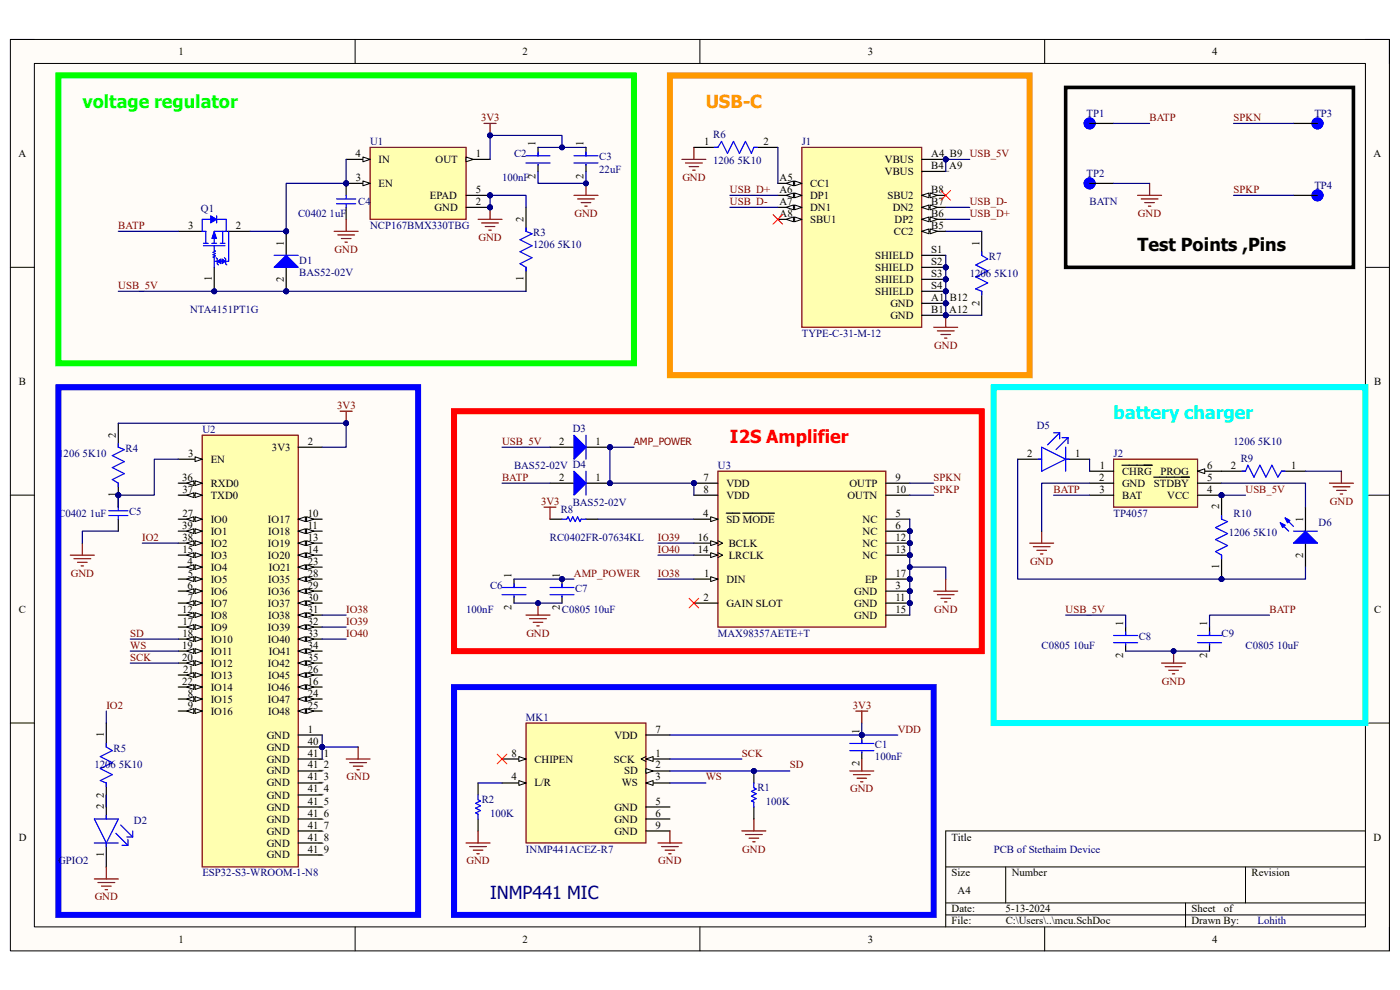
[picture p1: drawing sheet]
<svg xmlns="http://www.w3.org/2000/svg" width="297mm" height="210mm" viewBox="0 0 297 210" stroke-linecap="round" stroke-linejoin="round" font-family="sans-serif">
<defs><g id="words">
<text font-size="3.8" fill="#0f0" x="17.5" y="22.8">voltage regulator</text>
<text font-size="3.8" fill="#f90" x="149.7" y="22.8">USB-C</text>
<text font-size="3.8" x="241.3" y="53.3">Test Points ,Pins</text>
<text font-size="3.8" fill="#0ff" x="236.3" y="89">battery charger</text>
<text font-size="3.8" fill="#f00" x="154.9" y="94.1">I2S Amplifier</text>
<text font-size="3.8" fill="#000080" x="104" y="190.8">INMP441 MIC</text>
<g font-size="2.3">
<text x="37.9" y="11.7">1</text>
<text x="110.9" y="11.7">2</text>
<text x="184.1" y="11.7">3</text>
<text x="257.1" y="11.7">4</text>
<text x="3.9" y="33.3">A</text>
<text x="75.4" y="33.3">4</text>
<text x="80.3" y="34.6">IN</text>
<text x="92.4" y="34.6">OUT</text>
<text x="100.9" y="33.3">1</text>
<text x="113.6" y="31" transform="rotate(-90 113.6 31)">1</text>
<text x="123.8" y="31" transform="rotate(-90 123.8 31)">1</text>
<text x="149.4" y="30.7">1</text>
<text x="162" y="30.7">2</text>
<text x="187.7" y="34.6">VBUS</text>
<text x="197.6" y="33.3">A4_B9 USB_5V</text>
<text x="197.6" y="35.9">B4_A9</text>
<text x="291.4" y="33.3">A</text>
<text x="75.5" y="38.4">3</text>
<text x="80.3" y="39.7">EN</text>
<text x="100.9" y="40.9">5</text>
<text x="113.6" y="37.9" transform="rotate(-90 113.6 37.9)">2</text>
<text x="123.8" y="37.9" transform="rotate(-90 123.8 37.9)">2</text>
<text x="165.4" y="40.9">A6</text>
<text x="165.4" y="38.4">A5</text>
<text x="171.9" y="39.7">CC1</text>
<text x="187.7" y="37.1">VBUS</text>
<text x="197.6" y="40.9">B8</text>
<text x="91.2" y="42.2">EPAD</text>
<text x="92.2" y="44.7">GND</text>
<text x="100.9" y="43.5">2</text>
<text x="111.1" y="47" transform="rotate(-90 111.1 47)">2</text>
<text x="165.4" y="43.5">A7</text>
<text x="165.4" y="46">A8</text>
<text x="171.9" y="42.2">DP1</text>
<text x="171.9" y="44.7">DN1</text>
<text x="171.9" y="47.3">SBU1</text>
<text x="188.3" y="42.2">SBU2</text>
<text x="189.4" y="44.7">DN2</text>
<text x="189.8" y="47.3">DP2</text>
<text x="197.6" y="43.5">B7</text>
<text x="197.6" y="46">B6</text>
<text x="39.9" y="48.6">3</text>
<text x="50" y="48.6">2</text>
<text x="60.2" y="52.1" transform="rotate(-90 60.2 52.1)">1</text>
<text x="189.7" y="49.8">CC2</text>
<text x="197.6" y="48.6">B5</text>
<text x="197.6" y="53.6">S1</text>
<text x="207.8" y="52.1" transform="rotate(-90 207.8 52.1)">1</text>
<text x="45" y="59.6" transform="rotate(-90 45 59.6)">1</text>
<text x="60.2" y="59.8" transform="rotate(-90 60.2 59.8)">2</text>
<text x="111.1" y="59.6" transform="rotate(-90 111.1 59.6)">1</text>
<text x="185.7" y="54.9">SHIELD</text>
<text x="185.7" y="57.4">SHIELD</text>
<text x="185.7" y="60">SHIELD</text>
<text x="197.6" y="56.2">S2</text>
<text x="197.6" y="58.7">S3</text>
<text x="185.7" y="62.6">SHIELD</text>
<text x="188.9" y="65.1">GND</text>
<text x="197.6" y="61.3">S4</text>
<text x="197.6" y="63.8">A1_B12</text>
<text x="207.8" y="64.9" transform="rotate(-90 207.8 64.9)">2</text>
<text x="188.9" y="67.6">GND</text>
<text x="197.6" y="66.4">B1_A12</text>
<text x="4" y="81.6">B</text>
<text x="291.5" y="81.6">B</text>
<text x="24.6" y="92.8" transform="rotate(-90 24.6 92.8)">2</text>
<text x="57.7" y="95.6">3V3</text>
<text x="65.3" y="94.4">2</text>
<text x="118.7" y="94.4">2</text>
<text x="126.4" y="94.4">1</text>
<text x="38.7" y="102">36</text>
<text x="39.9" y="96.9">3</text>
<text x="44.7" y="98.2">EN</text>
<text x="118.7" y="102">2</text>
<text x="126.4" y="102">1</text>
<text x="149.2" y="102">7</text>
<text x="189.9" y="102">9</text>
<text x="217.9" y="96.9">2</text>
<text x="228.1" y="96.9">1</text>
<text x="233.2" y="102">2</text>
<text x="233.3" y="99.4">1</text>
<text x="238" y="100.7">CHRG</text>
<text x="246.2" y="100.7">PROG</text>
<text x="256.1" y="99.4">6</text>
<text x="256.1" y="102">5</text>
<text x="261.2" y="99.4">2</text>
<text x="273.9" y="99.4">1</text>
<text x="24.6" y="105.4" transform="rotate(-90 24.6 105.4)">1</text>
<text x="38.7" y="104.5">37</text>
<text x="44.7" y="103.3">RXD0</text>
<text x="44.7" y="105.8">TXD0</text>
<text x="149.2" y="104.5">8</text>
<text x="154.1" y="103.3">VDD</text>
<text x="154.1" y="105.8">VDD</text>
<text x="179.8" y="105.8">OUTN</text>
<text x="180.2" y="103.3">OUTP</text>
<text x="189.9" y="104.5">10</text>
<text x="233.3" y="104.5">3</text>
<text x="238" y="103.3">GND</text>
<text x="238" y="105.8">BAT</text>
<text x="244.8" y="103.3">STDBY</text>
<text x="247.6" y="105.8">VCC</text>
<text x="256.1" y="104.5">4</text>
<text x="38.7" y="112.1">39</text>
<text x="38.7" y="109.6">27</text>
<text x="44.7" y="110.9">IO0</text>
<text x="44.7" y="113.4">IO1</text>
<text x="56.9" y="110.9">IO17</text>
<text x="56.9" y="113.4">IO18</text>
<text x="65.3" y="109.6">10</text>
<text x="65.3" y="112.1">11</text>
<text x="149.2" y="109.6">4</text>
<text x="154.1" y="110.9">SD MODE</text>
<text x="183" y="110.9">NC</text>
<text x="183" y="113.4">NC</text>
<text x="189.9" y="109.6">5</text>
<text x="189.9" y="112.1">6</text>
<text x="258.7" y="108.1" transform="rotate(-90 258.7 108.1)">2</text>
<text x="276.4" y="110.7" transform="rotate(-90 276.4 110.7)">1</text>
<text x="38.7" y="114.7">38</text>
<text x="38.7" y="117.3">15</text>
<text x="39.8" y="119.8">4</text>
<text x="44.7" y="116">IO2</text>
<text x="44.7" y="118.5">IO3</text>
<text x="56.9" y="116">IO19</text>
<text x="56.9" y="118.5">IO20</text>
<text x="65.3" y="114.7">13</text>
<text x="65.3" y="117.3">14</text>
<text x="65.3" y="119.8">23</text>
<text x="148" y="114.7">16</text>
<text x="148" y="117.3">14</text>
<text x="154.6" y="116">BCLK</text>
<text x="154.6" y="118.5">LRCLK</text>
<text x="183" y="116">NC</text>
<text x="183" y="118.5">NC</text>
<text x="189.9" y="114.7">12</text>
<text x="189.9" y="117.3">13</text>
<text x="276.4" y="118.3" transform="rotate(-90 276.4 118.3)">2</text>
<text x="39.8" y="124.9">6</text>
<text x="39.9" y="122.3">5</text>
<text x="44.7" y="121.1">IO4</text>
<text x="44.7" y="123.6">IO5</text>
<text x="56.9" y="123.6">IO35</text>
<text x="57" y="121.1">IO21</text>
<text x="65.3" y="122.3">28</text>
<text x="65.3" y="124.9">29</text>
<text x="108.5" y="122.6" transform="rotate(-90 108.5 122.6)">1</text>
<text x="118.7" y="122.6" transform="rotate(-90 118.7 122.6)">1</text>
<text x="149.4" y="122.3">1</text>
<text x="154.1" y="123.6">DIN</text>
<text x="183.5" y="123.6">EP</text>
<text x="189.9" y="122.3">17</text>
<text x="189.9" y="124.9">3</text>
<text x="258.7" y="120.6" transform="rotate(-90 258.7 120.6)">1</text>
<text x="4" y="130">C</text>
<text x="38.7" y="130">12</text>
<text x="39.8" y="127.4">7</text>
<text x="44.7" y="126.2">IO6</text>
<text x="44.7" y="128.7">IO7</text>
<text x="44.7" y="131.2">IO8</text>
<text x="56.9" y="126.2">IO36</text>
<text x="56.9" y="128.7">IO37</text>
<text x="56.9" y="131.2">IO38</text>
<text x="65.3" y="127.4">30</text>
<text x="65.3" y="130">31</text>
<text x="108.5" y="129.5" transform="rotate(-90 108.5 129.5)">2</text>
<text x="118.7" y="129.5" transform="rotate(-90 118.7 129.5)">2</text>
<text x="149.2" y="127.4">2</text>
<text x="154.1" y="128.7">GAIN SLOT</text>
<text x="181.2" y="126.2">GND</text>
<text x="181.2" y="128.7">GND</text>
<text x="181.2" y="131.2">GND</text>
<text x="189.9" y="127.4">11</text>
<text x="189.9" y="130">15</text>
<text x="291.5" y="130">C</text>
<text x="38.7" y="137.6">19</text>
<text x="38.7" y="132.5">17</text>
<text x="38.7" y="135">18</text>
<text x="44.7" y="133.8">IO9</text>
<text x="44.7" y="136.3">IO10</text>
<text x="56.9" y="133.8">IO39</text>
<text x="56.9" y="136.3">IO40</text>
<text x="65.3" y="132.5">32</text>
<text x="65.3" y="135">33</text>
<text x="65.3" y="137.6">34</text>
<text x="238.3" y="132.8" transform="rotate(-90 238.3 132.8)">1</text>
<text x="256.1" y="132.8" transform="rotate(-90 256.1 132.8)">1</text>
<text x="38.7" y="140.1">20</text>
<text x="38.9" y="142.7">21</text>
<text x="44.7" y="138.9">IO11</text>
<text x="44.7" y="141.4">IO12</text>
<text x="44.7" y="144">IO13</text>
<text x="56.9" y="141.4">IO42</text>
<text x="56.9" y="144">IO45</text>
<text x="57" y="138.9">IO41</text>
<text x="65.3" y="140.1">35</text>
<text x="65.3" y="142.7">26</text>
<text x="238.3" y="139.7" transform="rotate(-90 238.3 139.7)">2</text>
<text x="256.1" y="139.7" transform="rotate(-90 256.1 139.7)">2</text>
<text x="38.7" y="145.2">22</text>
<text x="39.8" y="147.8">8</text>
<text x="44.7" y="146.5">IO14</text>
<text x="44.7" y="149.1">IO15</text>
<text x="56.9" y="146.5">IO46</text>
<text x="56.9" y="149.1">IO47</text>
<text x="65.3" y="145.2">16</text>
<text x="65.3" y="147.8">24</text>
<text x="39.8" y="150.3">9</text>
<text x="44.7" y="151.6">IO16</text>
<text x="56.9" y="151.6">IO48</text>
<text x="65.3" y="150.3">25</text>
<text x="65.3" y="155.4">1</text>
<text x="139.1" y="155.4">7</text>
<text x="182.3" y="155.7" transform="rotate(-90 182.3 155.7)">1</text>
<text x="22.1" y="156.4" transform="rotate(-90 22.1 156.4)">1</text>
<text x="56.6" y="156.7">GND</text>
<text x="56.6" y="159.2">GND</text>
<text x="56.6" y="161.8">GND</text>
<text x="65.3" y="157.9">40</text>
<text x="65.3" y="160.5">41_1</text>
<text x="108.5" y="160.5">8</text>
<text x="113.4" y="161.8">CHIPEN</text>
<text x="130.3" y="161.8">SCK</text>
<text x="130.3" y="156.7">VDD</text>
<text x="139.1" y="160.5">1</text>
<text x="56.6" y="164.3">GND</text>
<text x="56.6" y="166.8">GND</text>
<text x="65.3" y="163">41_2</text>
<text x="65.3" y="165.6">41_3</text>
<text x="108.5" y="165.6">4</text>
<text x="113.4" y="166.8">L/R</text>
<text x="131.9" y="166.8">WS</text>
<text x="132.4" y="164.3">SD</text>
<text x="139.1" y="163">2</text>
<text x="139.1" y="165.6">3</text>
<text x="182.3" y="162.6" transform="rotate(-90 182.3 162.6)">2</text>
<text x="22.1" y="171.7" transform="rotate(-90 22.1 171.7)">2</text>
<text x="22.1" y="169.2" transform="rotate(-90 22.1 169.2)">2</text>
<text x="56.6" y="169.4">GND</text>
<text x="56.6" y="172">GND</text>
<text x="65.3" y="168.1">41_4</text>
<text x="65.3" y="170.7">41_5</text>
<text x="65.3" y="173.2">41_6</text>
<text x="130.3" y="172">GND</text>
<text x="139.1" y="170.7">5</text>
<text x="139.1" y="173.2">6</text>
<text x="4" y="178.3">D</text>
<text x="56.6" y="174.5">GND</text>
<text x="56.6" y="177">GND</text>
<text x="56.6" y="179.6">GND</text>
<text x="65.3" y="175.8">41_7</text>
<text x="65.3" y="178.3">41_8</text>
<text x="130.3" y="174.5">GND</text>
<text x="130.3" y="177">GND</text>
<text x="139.1" y="175.8">9</text>
<text x="201.9" y="178.3">Title</text>
<text x="291.4" y="178.3">D</text>
<text x="22.1" y="181.7" transform="rotate(-90 22.1 181.7)">1</text>
<text x="56.6" y="182.1">GND</text>
<text x="65.3" y="180.8">41_9</text>
<text x="201.9" y="185.9">Size</text>
<text x="214.6" y="185.9">Number</text>
<text x="265.5" y="185.9">Revision</text>
<text x="203.2" y="189.7">A4</text>
<text x="201.9" y="193.5">Date:</text>
<text x="201.9" y="196.1">File:</text>
<text x="213.3" y="193.5">5-13-2024</text>
<text x="213.4" y="196.1">C:\Users\..\mcu.SchDoc</text>
<text x="252.8" y="193.5">Sheet</text>
<text x="252.8" y="196.1">Drawn By:</text>
<text x="259.6" y="193.5">of</text>
<text x="37.9" y="199.9">1</text>
<text x="110.9" y="199.9">2</text>
<text x="184.1" y="199.9">3</text>
<text x="257.1" y="199.9">4</text>
</g>
<g font-size="2.3" fill="#800000">
<text x="102.1" y="25.7">3V3</text>
<text x="243.9" y="25.7">BATP</text>
<text x="261.7" y="25.7">SPKN</text>
<text x="144.8" y="38.4">GND</text>
<text x="154.9" y="40.9">USB_D+</text>
<text x="261.7" y="40.9">SPKP</text>
<text x="121.9" y="46">GND</text>
<text x="154.9" y="43.5">USB_D-</text>
<text x="205.7" y="46">USB_D+</text>
<text x="205.7" y="43.5">USB_D-</text>
<text x="241.4" y="46">GND</text>
<text x="25.1" y="48.6">BATP</text>
<text x="71" y="53.6">GND</text>
<text x="101.5" y="51.1">GND</text>
<text x="25.1" y="61.3">USB_5V</text>
<text x="198.2" y="74">GND</text>
<text x="71.5" y="86.7">3V3</text>
<text x="106.5" y="94.4">USB_5V</text>
<text x="106.5" y="102">BATP</text>
<text x="198.1" y="102">SPKN</text>
<text x="114.8" y="107.1">3V3</text>
<text x="198.1" y="104.5">SPKP</text>
<text x="223.5" y="104.5">BATP</text>
<text x="264.2" y="104.5">USB_5V</text>
<text x="282.2" y="107.1">GND</text>
<text x="30.2" y="114.7">IO2</text>
<text x="139.6" y="114.7">IO39</text>
<text x="139.6" y="117.3">IO40</text>
<text x="218.5" y="119.8">GND</text>
<text x="15" y="122.3">GND</text>
<text x="121.8" y="122.3">AMP_POWER</text>
<text x="139.6" y="122.3">IO38</text>
<text x="73.4" y="130">IO38</text>
<text x="198.2" y="130">GND</text>
<text x="226.1" y="130">USB_5V</text>
<text x="269.3" y="130">BATP</text>
<text x="27.6" y="135">SD</text>
<text x="27.6" y="137.6">WS</text>
<text x="73.4" y="132.5">IO39</text>
<text x="73.4" y="135">IO40</text>
<text x="111.7" y="135">GND</text>
<text x="27.6" y="140.1">SCK</text>
<text x="246.5" y="145.2">GND</text>
<text x="22.6" y="150.3">IO2</text>
<text x="180.9" y="150.3">3V3</text>
<text x="190.5" y="155.4">VDD</text>
<text x="157.4" y="160.5">SCK</text>
<text x="73.5" y="165.6">GND</text>
<text x="149.7" y="165.6">WS</text>
<text x="167.6" y="163">SD</text>
<text x="180.4" y="168.1">GND</text>
<text x="99" y="183.4">GND</text>
<text x="139.7" y="183.4">GND</text>
<text x="157.5" y="180.8">GND</text>
<text x="20.1" y="191">GND</text>
</g>
<g font-size="2.3" fill="#000080">
<text x="151.3" y="29.2">R6</text>
<text x="230.5" y="24.9">TP1</text>
<text x="278.8" y="24.9">TP3</text>
<text x="78.5" y="30.7">U1</text>
<text x="109.1" y="33.3">C2</text>
<text x="127.1" y="34">C3</text>
<text x="151.3" y="34.8">1206 5K10</text>
<text x="170.1" y="30.7">J1</text>
<text x="106.5" y="38.4">100nF</text>
<text x="127.1" y="36.6">22uF</text>
<text x="230.5" y="37.6">TP2</text>
<text x="278.8" y="40.2">TP4</text>
<text x="42.6" y="45">Q1</text>
<text x="63.2" y="46">C0402 1uF</text>
<text x="76" y="43.5">C4</text>
<text x="231.1" y="43.5">BATN</text>
<text x="78.5" y="48.6">NCP167BMX330TBG</text>
<text x="113.1" y="50.1">R3</text>
<text x="113.1" y="52.6">1206 5K10</text>
<text x="63.5" y="55.9">D1</text>
<text x="63.5" y="58.5">BAS52-02V</text>
<text x="205.7" y="58.7">1206 5K10</text>
<text x="209.8" y="55.2">R7</text>
<text x="40.3" y="66.4">NTA4151PT1G</text>
<text x="170.1" y="71.5">TYPE-C-31-M-12</text>
<text x="26.6" y="95.9">R4</text>
<text x="42.9" y="91.8">U2</text>
<text x="121.5" y="91.6">D3</text>
<text x="220" y="91.1">D5</text>
<text x="261.7" y="94.4">1206 5K10</text>
<text x="12.4" y="96.9">1206 5K10</text>
<text x="109.1" y="99.4">BAS52-02V D4</text>
<text x="152.3" y="99.4">U3</text>
<text x="236.3" y="96.9">J2</text>
<text x="263.2" y="97.9">R9</text>
<text x="121.5" y="107.3">BAS52-02V</text>
<text x="12.4" y="109.6">C0402 1uF</text>
<text x="27.4" y="109.3">C5</text>
<text x="119" y="108.8">R8</text>
<text x="236.3" y="109.6">TP4057</text>
<text x="260.7" y="113.7">1206 5K10</text>
<text x="261.7" y="109.6">R10</text>
<text x="279.7" y="111.6">D6</text>
<text x="116.7" y="114.7">RC0402FR-07634KL</text>
<text x="104" y="124.9">C6</text>
<text x="122" y="125.6">C7</text>
<text x="98.9" y="130">100nF</text>
<text x="119.2" y="130">C0805 10uF</text>
<text x="152.3" y="135">MAX98357AETE+T</text>
<text x="221" y="137.6">C0805 10uF</text>
<text x="241.6" y="135.8">C8</text>
<text x="259.2" y="135">C9</text>
<text x="264.2" y="137.6">C0805 10uF</text>
<text x="111.6" y="152.9">MK1</text>
<text x="24.1" y="159.5">R5</text>
<text x="185.6" y="158.7">C1</text>
<text x="185.6" y="161.2">100nF</text>
<text x="20" y="163">1206 5K10</text>
<text x="160.7" y="167.9">R1</text>
<text x="102.2" y="170.4">R2</text>
<text x="104" y="173.2">100K</text>
<text x="162.5" y="170.7">100K</text>
<text x="28.4" y="174.8">D2</text>
<text x="12.4" y="183.4">GPIO2</text>
<text x="42.9" y="185.9">ESP32-S3-WROOM-1-N8</text>
<text x="111.6" y="180.8">INMP441ACEZ-R7</text>
<text x="210.8" y="180.8">PCB of Stethaim Device</text>
<text x="266.8" y="196.1">Lohith</text>
</g>
<text font-size="2.1" fill="#800000" x="134.5" y="94.4">AMP_POWER</text>
</g></defs>
<path d="M2.2 8.4h292.6v193.3h-292.6z" fill-rule="evenodd" fill="#fffcf8"/>
<path d="M2.2 8.4h292.6v193.3h-292.6z" fill="none" stroke="#000" stroke-width=".21"/>
<path d="M7.3 13.5h282.4v183.1h-282.4z" fill-rule="evenodd" fill="#fffcf8"/>
<g fill="none" stroke="#000" stroke-width=".21">
<path d="M2.2 8.4h5.1M7.3 13.5h282.4v183.1h-282.4zM75.3 8.4v5.1M148.5 8.4v5.1M221.6 8.4v5.1M289.7 8.4h5.1v5.1M2.2 56.7h5.1M289.7 56.7h5.1M2.2 105h5.1M289.7 105.1h5.1M2.2 153.4h5.1M289.7 153.4h5.1"/>
<path d="M289.7 176.3h-89.1v20.3M75.3 196.6v5.1M148.5 196.6v5.1M200.6 183.9h89.1M200.6 191.5h89.1M200.6 194.1h89.1M213.4 183.9v7.6M221.6 196.6v5.1M251.5 191.5v5.1M264.2 183.9v7.6M294.8 196.6v5.1"/>
</g>
<path d="M12.4 16h122.1v61.1h-122.1z" fill="none" stroke="#0f0" stroke-width="1.3"/>
<circle cx="182.8" cy="155.9" r=".51" fill="#000080"/>
<circle cx="182.8" cy="155.9" r=".51" fill="none" stroke="#000080" stroke-width=".21"/>
<path d="M182.8 155.9v1.8" fill="none" stroke="#000" stroke-width=".25"/>
<circle cx="182.8" cy="155.9" r=".51" fill="#000080"/>
<circle cx="182.8" cy="155.9" r=".51" fill="none" stroke="#000080" stroke-width=".21"/>
<path d="M182.8 159.5v1.5" fill="none" stroke="#000" stroke-width=".25"/>
<path d="M180.3 157.7h5.1M180.3 159.2h5.1M182.8 156.9v.8M182.8 159.5v.2" fill="none" stroke="#00f" stroke-width=".25"/>
<path d="M111.6 153.4h25.4v25.4h-25.4z" fill-rule="evenodd" fill="#ffffb0"/>
<path d="M111.6 153.4h25.4v25.4h-25.4z" fill="none" stroke="#800000" stroke-width=".25"/>
<path d="M106.5 161h5.1" fill="none" stroke="#000" stroke-width=".25"/>
<path d="M110.1 160.5l1.5 .5-1.5 .5z" fill="#f8fcff"/>
<path d="M110.1 160.5l1.5 .5-1.5 .5z" fill="none" stroke="#000" stroke-width=".21"/>
<path d="M106.5 166.1h5.1" fill="none" stroke="#000" stroke-width=".25"/>
<path d="M110.1 165.6l1.5 .5-1.5 .5z" fill="#f8fcff"/>
<path d="M110.1 165.6l1.5 .5-1.5 .5z" fill="none" stroke="#000" stroke-width=".21"/>
<path d="M137 155.9h5.1M137 161h5.1" fill="none" stroke="#000" stroke-width=".25"/>
<path d="M137 161l1.6-.5v1z" fill="#f8fcff"/>
<path d="M137 161l1.6-.5v1zM137 160.5l-1 .5 1 .5" fill="none" stroke="#000" stroke-width=".21"/>
<path d="M137 163.6h5.1" fill="none" stroke="#000" stroke-width=".25"/>
<path d="M137 163l1.6 .6-1.6 .5z" fill="#f8fcff"/>
<path d="M137 163l1.6 .6-1.6 .5z" fill="none" stroke="#000" stroke-width=".21"/>
<path d="M137 166.1h5.1" fill="none" stroke="#000" stroke-width=".25"/>
<path d="M137 166.1l1.6-.5v1z" fill="#f8fcff"/>
<path d="M137 166.1l1.6-.5v1z" fill="none" stroke="#000" stroke-width=".21"/>
<path d="M101.4 166.1v2.5M101.4 173.7v2.6M137 171.2h5.1M137 173.7h5.1M137 176.3h5.1" fill="none" stroke="#000" stroke-width=".25"/>
<path d="M139.6 178.8h5.1M140.3 179.6h3.6M142.1 176.3v2.5M157.4 176.3h5.1M158.2 177h3.5M158.9 177.8h2.1M159.7 178.6h.5M159.9 173.7v2.6M141.1 180.4h2M141.9 181.1h.5" fill="none" stroke="#800000" stroke-width=".25"/>
<path d="M101.4 168.6v1.1l.5 .2-1 .5 1 .5-1 .5 1 .6-1 .5 .5 .2M101.4 172.7v1" fill="none" stroke="#00f" stroke-width=".25"/>
<circle cx="159.9" cy="163.6" r=".51" fill="#000080"/>
<circle cx="159.9" cy="163.6" r=".51" fill="none" stroke="#000080" stroke-width=".21"/>
<path d="M159.9 163.6v2.5" fill="none" stroke="#000" stroke-width=".25"/>
<circle cx="159.9" cy="163.6" r=".51" fill="#000080"/>
<circle cx="159.9" cy="163.6" r=".51" fill="none" stroke="#000080" stroke-width=".21"/>
<path d="M159.9 171.2v2.5" fill="none" stroke="#000" stroke-width=".25"/>
<path d="M159.9 166.1v1l.5 .3-1 .5 1 .5-1 .5 1 .5-1 .5 .5 .3v1" fill="none" stroke="#00f" stroke-width=".25"/>
<path d="M98.9 178.8h5.1M99.6 179.6h3.6M101.4 176.3v2.5M180.3 163.6h5.1M181 164.3h3.6M181.8 165.1h2M182.6 165.9h.5M182.8 161v2.6M100.4 180.4h2M101.2 181.1h.5" fill="none" stroke="#800000" stroke-width=".25"/>
<path d="M105.5 160l2 2M107.5 160l-2 2" fill="none" stroke="#f00" stroke-width=".21"/>
<path d="M96.3 145.8h101.8v48.3h-101.8z" fill="none" stroke="#00f" stroke-width="1.3"/>
<circle cx="73.4" cy="38.9" r=".51" fill="#000080"/>
<circle cx="73.4" cy="38.9" r=".51" fill="none" stroke="#000080" stroke-width=".21"/>
<circle cx="104" cy="41.4" r=".51" fill="#000080"/>
<circle cx="104" cy="41.4" r=".51" fill="none" stroke="#000080" stroke-width=".21"/>
<circle cx="104" cy="44" r=".51" fill="#000080"/>
<circle cx="104" cy="44" r=".51" fill="none" stroke="#000080" stroke-width=".21"/>
<path d="M78.5 31.3h20.4v15.2h-20.4z" fill-rule="evenodd" fill="#ffffb0"/>
<path d="M78.5 31.3h20.4v15.2h-20.4z" fill="none" stroke="#800000" stroke-width=".25"/>
<path d="M73.4 33.8h5.1" fill="none" stroke="#000" stroke-width=".25"/>
<path d="M77 33.3l1.5 .5-1.5 .5z" fill="#f8fcff"/>
<path d="M77 33.3l1.5 .5-1.5 .5z" fill="none" stroke="#000" stroke-width=".21"/>
<path d="M73.4 38.9h5.1" fill="none" stroke="#000" stroke-width=".25"/>
<path d="M77 38.4l1.5 .5-1.5 .5z" fill="#f8fcff"/>
<path d="M77 38.4l1.5 .5-1.5 .5z" fill="none" stroke="#000" stroke-width=".21"/>
<circle cx="73.4" cy="38.9" r=".51" fill="#000080"/>
<circle cx="73.4" cy="38.9" r=".51" fill="none" stroke="#000080" stroke-width=".21"/>
<path d="M98.9 33.8h5.1" fill="none" stroke="#000" stroke-width=".25"/>
<path d="M98.9 33.3l1.5 .5-1.5 .5z" fill="#f8fcff"/>
<path d="M98.9 33.3l1.5 .5-1.5 .5z" fill="none" stroke="#000" stroke-width=".21"/>
<path d="M98.9 41.4h5.1" fill="none" stroke="#000" stroke-width=".25"/>
<circle cx="104" cy="41.4" r=".51" fill="#000080"/>
<circle cx="104" cy="41.4" r=".51" fill="none" stroke="#000080" stroke-width=".21"/>
<path d="M98.9 44h5.1" fill="none" stroke="#000" stroke-width=".25"/>
<circle cx="104" cy="44" r=".51" fill="#000080"/>
<circle cx="104" cy="44" r=".51" fill="none" stroke="#000080" stroke-width=".21"/>
<circle cx="60.7" cy="49.1" r=".51" fill="#000080"/>
<circle cx="60.7" cy="49.1" r=".51" fill="none" stroke="#000080" stroke-width=".21"/>
<circle cx="60.7" cy="61.8" r=".51" fill="#000080"/>
<circle cx="60.7" cy="61.8" r=".51" fill="none" stroke="#000080" stroke-width=".21"/>
<path d="M60.7 49.1v5.1" fill="none" stroke="#000" stroke-width=".25"/>
<circle cx="60.7" cy="49.1" r=".51" fill="#000080"/>
<circle cx="60.7" cy="49.1" r=".51" fill="none" stroke="#000080" stroke-width=".21"/>
<path d="M60.7 56.7v5.1" fill="none" stroke="#000" stroke-width=".25"/>
<circle cx="60.7" cy="61.8" r=".51" fill="#000080"/>
<circle cx="60.7" cy="61.8" r=".51" fill="none" stroke="#000080" stroke-width=".21"/>
<path d="M60.7 54.2l2.6 2.5h-5.1z" fill="#00f"/>
<path d="M58.2 54.2h5.1M60.7 54.2l2.6 2.5h-5.1z" fill="none" stroke="#00f" stroke-width=".25"/>
<circle cx="45.5" cy="61.8" r=".51" fill="#000080"/>
<circle cx="45.5" cy="61.8" r=".51" fill="none" stroke="#000080" stroke-width=".21"/>
<path d="M45.5 56.7v5.1" fill="none" stroke="#000" stroke-width=".25"/>
<circle cx="45.5" cy="61.8" r=".51" fill="#000080"/>
<circle cx="45.5" cy="61.8" r=".51" fill="none" stroke="#000080" stroke-width=".21"/>
<path d="M37.8 49.1h5.1M48 49.1h5.1" fill="none" stroke="#000" stroke-width=".25"/>
<path d="M43.2 52.1h4.5M43.2 51.6h1M44.7 46.5h-1.8v2.6h.8v2.5M44.9 51.6h1.1M45.5 53.1l.2 .2-.5 .2 .5 .3-.5 .2 .5 .3-.5 .2 .3 .2M46 46.5h2v2.6h-2.5v2.5M46.7 51.6h1M47.2 49.1v2.5" fill="none" stroke="#00f" stroke-width=".25"/>
<path d="M44.7 45.8l1.3 .7-1.3 .8z" fill="#00f"/>
<path d="M44.7 45.8l1.3 .7-1.3 .8z" fill="none" stroke="#00f" stroke-width=".21"/>
<path d="M45.5 52.1v1M45.5 54.7v2M46 45.8v1.5M47.9 54.9v1l.2 .3" fill="none" stroke="#00f" stroke-width=".25"/>
<path d="M46.1 55.4l.7-.5v1z" fill="#00f"/>
<path d="M46.1 55.4l.7-.5v1z" fill="none" stroke="#00f" stroke-width=".21"/>
<path d="M47.1 54.9l.8 .5-.8 .5z" fill="#00f"/>
<path d="M47.1 54.9l.8 .5-.8 .5z" fill="none" stroke="#00f" stroke-width=".21"/>
<path d="M47.6 54.7l.3 .2M48.5 49.1v6.3" fill="none" stroke="#00f" stroke-width=".25"/>
<path d="M45.5 49.1l.5 1.5h-1.1z" fill="#00f"/>
<path d="M45.5 49.1l.5 1.5h-1.1z" fill="none" stroke="#00f" stroke-width=".21"/>
<path d="M121.8 33.1h5.1M121.8 34.6h5.1M124.3 32.3v.8M124.3 34.8v.3M45.5 55.4h.5M45.8 54.7l.3 .2v1l.2 .3M46.7 55.4h.5M48 55.4h.5M111.6 48.3v.8l1.3 .5-2.6 1.3 2.6 1.2-2.6 1.3 2.6 1.3-2.6 1.2 1.3 .8v.8" fill="none" stroke="#00f" stroke-width=".25"/>
<path d="M124.3 31.3v1.8M124.3 34.8v1.6M111.6 44v5.1M111.6 56.7v5.1" fill="none" stroke="#000" stroke-width=".25"/>
<path d="M102.7 26.2h2.5M104 26.2v2.5" fill="none" stroke="#800000" stroke-width=".25"/>
<circle cx="104" cy="28.7" r=".51" fill="#000080"/>
<circle cx="104" cy="28.7" r=".51" fill="none" stroke="#000080" stroke-width=".21"/>
<path d="M124.3 38.9v2.5M121.8 41.4h5.1M122.5 42.2h3.6M123.3 43h2M124.1 43.7h.5" fill="none" stroke="#800000" stroke-width=".25"/>
<circle cx="124.3" cy="38.9" r=".51" fill="#000080"/>
<circle cx="124.3" cy="38.9" r=".51" fill="none" stroke="#000080" stroke-width=".21"/>
<path d="M101.4 46.5h5.1M102.2 47.3h3.5M102.9 48.1h2.1M103.7 48.8h.5M104 44v2.5" fill="none" stroke="#800000" stroke-width=".25"/>
<circle cx="104" cy="44" r=".51" fill="#000080"/>
<circle cx="104" cy="44" r=".51" fill="none" stroke="#000080" stroke-width=".21"/>
<circle cx="73.4" cy="38.9" r=".51" fill="#000080"/>
<circle cx="73.4" cy="38.9" r=".51" fill="none" stroke="#000080" stroke-width=".21"/>
<path d="M73.4 38.9v2.5M73.4 44v2.5" fill="none" stroke="#000" stroke-width=".25"/>
<circle cx="73.4" cy="38.9" r=".51" fill="#000080"/>
<circle cx="73.4" cy="38.9" r=".51" fill="none" stroke="#000080" stroke-width=".21"/>
<path d="M111.6 33.1h5.1M111.6 34.6h5.1M114.1 32.3v.8M114.1 34.8v.3M71.4 42.2h4.1M71.4 43.2h4.1M73.4 41.4v.8M73.4 43.2v.8" fill="none" stroke="#00f" stroke-width=".25"/>
<path d="M114.1 31.3v1.8M114.1 34.8v1.6" fill="none" stroke="#000" stroke-width=".25"/>
<path d="M70.9 49.1h5.1M71.7 49.8h3.5M72.4 50.6h2.1M73.2 51.4h.5M73.4 46.5v2.6" fill="none" stroke="#800000" stroke-width=".25"/>
<circle cx="68.3" cy="158.5" r=".51" fill="#000080"/>
<circle cx="68.3" cy="158.5" r=".51" fill="none" stroke="#000080" stroke-width=".21"/>
<path d="M42.9 92.3h20.4v91.6h-20.4z" fill-rule="evenodd" fill="#ffffb0"/>
<path d="M42.9 92.3h20.4v91.6h-20.4z" fill="none" stroke="#800000" stroke-width=".25"/>
<path d="M37.8 97.4h5.1" fill="none" stroke="#000" stroke-width=".25"/>
<path d="M41.4 96.9l1.5 .5-1.5 .5z" fill="#f8fcff"/>
<path d="M41.4 96.9l1.5 .5-1.5 .5z" fill="none" stroke="#000" stroke-width=".21"/>
<path d="M37.8 102.5h5.1" fill="none" stroke="#000" stroke-width=".25"/>
<path d="M41.4 102l1.5 .5-1.5 .5z" fill="#f8fcff"/>
<path d="M41.4 102l1.5 .5-1.5 .5z" fill="none" stroke="#000" stroke-width=".21"/>
<path d="M39.6 102.5l1.5-.5v1z" fill="#f8fcff"/>
<path d="M39.6 102.5l1.5-.5v1z" fill="none" stroke="#000" stroke-width=".21"/>
<path d="M37.8 105h5.1" fill="none" stroke="#000" stroke-width=".25"/>
<path d="M41.4 104.5l1.5 .5-1.5 .6z" fill="#f8fcff"/>
<path d="M41.4 104.5l1.5 .5-1.5 .6z" fill="none" stroke="#000" stroke-width=".21"/>
<path d="M39.6 105l1.5-.5v1.1z" fill="#f8fcff"/>
<path d="M39.6 105l1.5-.5v1.1z" fill="none" stroke="#000" stroke-width=".21"/>
<path d="M37.8 110.1h5.1" fill="none" stroke="#000" stroke-width=".25"/>
<path d="M41.4 109.6l1.5 .5-1.5 .5z" fill="#f8fcff"/>
<path d="M41.4 109.6l1.5 .5-1.5 .5z" fill="none" stroke="#000" stroke-width=".21"/>
<path d="M39.6 110.1l1.5-.5v1z" fill="#f8fcff"/>
<path d="M39.6 110.1l1.5-.5v1z" fill="none" stroke="#000" stroke-width=".21"/>
<path d="M37.8 112.7h5.1" fill="none" stroke="#000" stroke-width=".25"/>
<path d="M41.4 112.2l1.5 .5-1.5 .5z" fill="#f8fcff"/>
<path d="M41.4 112.2l1.5 .5-1.5 .5z" fill="none" stroke="#000" stroke-width=".21"/>
<path d="M39.6 112.7l1.5-.5v1z" fill="#f8fcff"/>
<path d="M39.6 112.7l1.5-.5v1z" fill="none" stroke="#000" stroke-width=".21"/>
<path d="M37.8 115.2h5.1" fill="none" stroke="#000" stroke-width=".25"/>
<path d="M41.4 114.7l1.5 .5-1.5 .5z" fill="#f8fcff"/>
<path d="M41.4 114.7l1.5 .5-1.5 .5z" fill="none" stroke="#000" stroke-width=".21"/>
<path d="M39.6 115.2l1.5-.5v1z" fill="#f8fcff"/>
<path d="M39.6 115.2l1.5-.5v1z" fill="none" stroke="#000" stroke-width=".21"/>
<path d="M37.8 117.8h5.1" fill="none" stroke="#000" stroke-width=".25"/>
<path d="M41.4 117.3l1.5 .5-1.5 .5z" fill="#f8fcff"/>
<path d="M41.4 117.3l1.5 .5-1.5 .5z" fill="none" stroke="#000" stroke-width=".21"/>
<path d="M39.6 117.8l1.5-.5v1z" fill="#f8fcff"/>
<path d="M39.6 117.8l1.5-.5v1z" fill="none" stroke="#000" stroke-width=".21"/>
<path d="M37.8 120.3h5.1" fill="none" stroke="#000" stroke-width=".25"/>
<path d="M41.4 119.8l1.5 .5-1.5 .5z" fill="#f8fcff"/>
<path d="M41.4 119.8l1.5 .5-1.5 .5z" fill="none" stroke="#000" stroke-width=".21"/>
<path d="M39.6 120.3l1.5-.5v1z" fill="#f8fcff"/>
<path d="M39.6 120.3l1.5-.5v1z" fill="none" stroke="#000" stroke-width=".21"/>
<path d="M37.8 122.9h5.1" fill="none" stroke="#000" stroke-width=".25"/>
<path d="M41.4 122.3l1.5 .6-1.5 .5z" fill="#f8fcff"/>
<path d="M41.4 122.3l1.5 .6-1.5 .5z" fill="none" stroke="#000" stroke-width=".21"/>
<path d="M39.6 122.9l1.5-.6v1.1z" fill="#f8fcff"/>
<path d="M39.6 122.9l1.5-.6v1.1z" fill="none" stroke="#000" stroke-width=".21"/>
<path d="M37.8 125.4h5.1" fill="none" stroke="#000" stroke-width=".25"/>
<path d="M41.4 124.9l1.5 .5-1.5 .5z" fill="#f8fcff"/>
<path d="M41.4 124.9l1.5 .5-1.5 .5z" fill="none" stroke="#000" stroke-width=".21"/>
<path d="M39.6 125.4l1.5-.5v1z" fill="#f8fcff"/>
<path d="M39.6 125.4l1.5-.5v1z" fill="none" stroke="#000" stroke-width=".21"/>
<path d="M37.8 127.9h5.1" fill="none" stroke="#000" stroke-width=".25"/>
<path d="M41.4 127.4l1.5 .5-1.5 .5z" fill="#f8fcff"/>
<path d="M41.4 127.4l1.5 .5-1.5 .5z" fill="none" stroke="#000" stroke-width=".21"/>
<path d="M39.6 127.9l1.5-.5v1z" fill="#f8fcff"/>
<path d="M39.6 127.9l1.5-.5v1z" fill="none" stroke="#000" stroke-width=".21"/>
<path d="M37.8 130.5h5.1" fill="none" stroke="#000" stroke-width=".25"/>
<path d="M41.4 130l1.5 .5-1.5 .5z" fill="#f8fcff"/>
<path d="M41.4 130l1.5 .5-1.5 .5z" fill="none" stroke="#000" stroke-width=".21"/>
<path d="M39.6 130.5l1.5-.5v1z" fill="#f8fcff"/>
<path d="M39.6 130.5l1.5-.5v1z" fill="none" stroke="#000" stroke-width=".21"/>
<path d="M37.8 133h5.1" fill="none" stroke="#000" stroke-width=".25"/>
<path d="M41.4 132.5l1.5 .5-1.5 .5z" fill="#f8fcff"/>
<path d="M41.4 132.5l1.5 .5-1.5 .5z" fill="none" stroke="#000" stroke-width=".21"/>
<path d="M39.6 133l1.5-.5v1z" fill="#f8fcff"/>
<path d="M39.6 133l1.5-.5v1z" fill="none" stroke="#000" stroke-width=".21"/>
<path d="M37.8 135.6h5.1" fill="none" stroke="#000" stroke-width=".25"/>
<path d="M41.4 135.1l1.5 .5-1.5 .5z" fill="#f8fcff"/>
<path d="M41.4 135.1l1.5 .5-1.5 .5z" fill="none" stroke="#000" stroke-width=".21"/>
<path d="M39.6 135.6l1.5-.5v1z" fill="#f8fcff"/>
<path d="M39.6 135.6l1.5-.5v1z" fill="none" stroke="#000" stroke-width=".21"/>
<path d="M37.8 138.1h5.1" fill="none" stroke="#000" stroke-width=".25"/>
<path d="M41.4 137.6l1.5 .5-1.5 .5z" fill="#f8fcff"/>
<path d="M41.4 137.6l1.5 .5-1.5 .5z" fill="none" stroke="#000" stroke-width=".21"/>
<path d="M39.6 138.1l1.5-.5v1z" fill="#f8fcff"/>
<path d="M39.6 138.1l1.5-.5v1z" fill="none" stroke="#000" stroke-width=".21"/>
<path d="M37.8 140.7h5.1" fill="none" stroke="#000" stroke-width=".25"/>
<path d="M41.4 140.1l1.5 .6-1.5 .5z" fill="#f8fcff"/>
<path d="M41.4 140.1l1.5 .6-1.5 .5z" fill="none" stroke="#000" stroke-width=".21"/>
<path d="M39.6 140.7l1.5-.6v1.1z" fill="#f8fcff"/>
<path d="M39.6 140.7l1.5-.6v1.1z" fill="none" stroke="#000" stroke-width=".21"/>
<path d="M37.8 143.2h5.1" fill="none" stroke="#000" stroke-width=".25"/>
<path d="M41.4 142.7l1.5 .5-1.5 .5z" fill="#f8fcff"/>
<path d="M41.4 142.7l1.5 .5-1.5 .5z" fill="none" stroke="#000" stroke-width=".21"/>
<path d="M39.6 143.2l1.5-.5v1z" fill="#f8fcff"/>
<path d="M39.6 143.2l1.5-.5v1z" fill="none" stroke="#000" stroke-width=".21"/>
<path d="M37.8 145.7h5.1" fill="none" stroke="#000" stroke-width=".25"/>
<path d="M41.4 145.2l1.5 .5-1.5 .6z" fill="#f8fcff"/>
<path d="M41.4 145.2l1.5 .5-1.5 .6z" fill="none" stroke="#000" stroke-width=".21"/>
<path d="M39.6 145.7l1.5-.5v1.1z" fill="#f8fcff"/>
<path d="M39.6 145.7l1.5-.5v1.1z" fill="none" stroke="#000" stroke-width=".21"/>
<path d="M37.8 148.3h5.1" fill="none" stroke="#000" stroke-width=".25"/>
<path d="M41.4 147.8l1.5 .5-1.5 .5z" fill="#f8fcff"/>
<path d="M41.4 147.8l1.5 .5-1.5 .5z" fill="none" stroke="#000" stroke-width=".21"/>
<path d="M39.6 148.3l1.5-.5v1z" fill="#f8fcff"/>
<path d="M39.6 148.3l1.5-.5v1z" fill="none" stroke="#000" stroke-width=".21"/>
<path d="M37.8 150.8h5.1" fill="none" stroke="#000" stroke-width=".25"/>
<path d="M41.4 150.3l1.5 .5-1.5 .5z" fill="#f8fcff"/>
<path d="M41.4 150.3l1.5 .5-1.5 .5z" fill="none" stroke="#000" stroke-width=".21"/>
<path d="M39.6 150.8l1.5-.5v1z" fill="#f8fcff"/>
<path d="M39.6 150.8l1.5-.5v1z" fill="none" stroke="#000" stroke-width=".21"/>
<path d="M63.3 94.9h5M63.3 110.1h5" fill="none" stroke="#000" stroke-width=".25"/>
<path d="M63.3 110.1l1.5-.5v1z" fill="#f8fcff"/>
<path d="M63.3 110.1l1.5-.5v1z" fill="none" stroke="#000" stroke-width=".21"/>
<path d="M65 109.6l1.6 .5-1.6 .5z" fill="#f8fcff"/>
<path d="M65 109.6l1.6 .5-1.6 .5z" fill="none" stroke="#000" stroke-width=".21"/>
<path d="M63.3 112.7h5" fill="none" stroke="#000" stroke-width=".25"/>
<path d="M63.3 112.7l1.5-.5v1z" fill="#f8fcff"/>
<path d="M63.3 112.7l1.5-.5v1z" fill="none" stroke="#000" stroke-width=".21"/>
<path d="M65 112.2l1.6 .5-1.6 .5z" fill="#f8fcff"/>
<path d="M65 112.2l1.6 .5-1.6 .5z" fill="none" stroke="#000" stroke-width=".21"/>
<path d="M63.3 115.2h5" fill="none" stroke="#000" stroke-width=".25"/>
<path d="M63.3 115.2l1.5-.5v1z" fill="#f8fcff"/>
<path d="M63.3 115.2l1.5-.5v1z" fill="none" stroke="#000" stroke-width=".21"/>
<path d="M65 114.7l1.6 .5-1.6 .5z" fill="#f8fcff"/>
<path d="M65 114.7l1.6 .5-1.6 .5z" fill="none" stroke="#000" stroke-width=".21"/>
<path d="M63.3 117.8h5" fill="none" stroke="#000" stroke-width=".25"/>
<path d="M63.3 117.8l1.5-.5v1z" fill="#f8fcff"/>
<path d="M63.3 117.8l1.5-.5v1z" fill="none" stroke="#000" stroke-width=".21"/>
<path d="M65 117.3l1.6 .5-1.6 .5z" fill="#f8fcff"/>
<path d="M65 117.3l1.6 .5-1.6 .5z" fill="none" stroke="#000" stroke-width=".21"/>
<path d="M63.3 120.3h5" fill="none" stroke="#000" stroke-width=".25"/>
<path d="M63.3 120.3l1.5-.5v1z" fill="#f8fcff"/>
<path d="M63.3 120.3l1.5-.5v1z" fill="none" stroke="#000" stroke-width=".21"/>
<path d="M65 119.8l1.6 .5-1.6 .5z" fill="#f8fcff"/>
<path d="M65 119.8l1.6 .5-1.6 .5z" fill="none" stroke="#000" stroke-width=".21"/>
<path d="M63.3 122.9h5" fill="none" stroke="#000" stroke-width=".25"/>
<path d="M63.3 122.9l1.5-.6v1.1z" fill="#f8fcff"/>
<path d="M63.3 122.9l1.5-.6v1.1z" fill="none" stroke="#000" stroke-width=".21"/>
<path d="M65 122.3l1.6 .6-1.6 .5z" fill="#f8fcff"/>
<path d="M65 122.3l1.6 .6-1.6 .5z" fill="none" stroke="#000" stroke-width=".21"/>
<path d="M63.3 125.4h5" fill="none" stroke="#000" stroke-width=".25"/>
<path d="M63.3 125.4l1.5-.5v1z" fill="#f8fcff"/>
<path d="M63.3 125.4l1.5-.5v1z" fill="none" stroke="#000" stroke-width=".21"/>
<path d="M65 124.9l1.6 .5-1.6 .5z" fill="#f8fcff"/>
<path d="M65 124.9l1.6 .5-1.6 .5z" fill="none" stroke="#000" stroke-width=".21"/>
<path d="M63.3 127.9h5" fill="none" stroke="#000" stroke-width=".25"/>
<path d="M63.3 127.9l1.5-.5v1z" fill="#f8fcff"/>
<path d="M63.3 127.9l1.5-.5v1z" fill="none" stroke="#000" stroke-width=".21"/>
<path d="M65 127.4l1.6 .5-1.6 .5z" fill="#f8fcff"/>
<path d="M65 127.4l1.6 .5-1.6 .5z" fill="none" stroke="#000" stroke-width=".21"/>
<path d="M63.3 130.5h5" fill="none" stroke="#000" stroke-width=".25"/>
<path d="M63.3 130.5l1.5-.5v1z" fill="#f8fcff"/>
<path d="M63.3 130.5l1.5-.5v1z" fill="none" stroke="#000" stroke-width=".21"/>
<path d="M65 130l1.6 .5-1.6 .5z" fill="#f8fcff"/>
<path d="M65 130l1.6 .5-1.6 .5z" fill="none" stroke="#000" stroke-width=".21"/>
<path d="M63.3 133h5" fill="none" stroke="#000" stroke-width=".25"/>
<path d="M63.3 133l1.5-.5v1z" fill="#f8fcff"/>
<path d="M63.3 133l1.5-.5v1z" fill="none" stroke="#000" stroke-width=".21"/>
<path d="M65 132.5l1.6 .5-1.6 .5z" fill="#f8fcff"/>
<path d="M65 132.5l1.6 .5-1.6 .5z" fill="none" stroke="#000" stroke-width=".21"/>
<path d="M63.3 135.6h5" fill="none" stroke="#000" stroke-width=".25"/>
<path d="M63.3 135.6l1.5-.5v1z" fill="#f8fcff"/>
<path d="M63.3 135.6l1.5-.5v1z" fill="none" stroke="#000" stroke-width=".21"/>
<path d="M65 135.1l1.6 .5-1.6 .5z" fill="#f8fcff"/>
<path d="M65 135.1l1.6 .5-1.6 .5z" fill="none" stroke="#000" stroke-width=".21"/>
<path d="M63.3 138.1h5" fill="none" stroke="#000" stroke-width=".25"/>
<path d="M63.3 138.1l1.5-.5v1z" fill="#f8fcff"/>
<path d="M63.3 138.1l1.5-.5v1z" fill="none" stroke="#000" stroke-width=".21"/>
<path d="M65 137.6l1.6 .5-1.6 .5z" fill="#f8fcff"/>
<path d="M65 137.6l1.6 .5-1.6 .5z" fill="none" stroke="#000" stroke-width=".21"/>
<path d="M63.3 140.7h5" fill="none" stroke="#000" stroke-width=".25"/>
<path d="M63.3 140.7l1.5-.6v1.1z" fill="#f8fcff"/>
<path d="M63.3 140.7l1.5-.6v1.1z" fill="none" stroke="#000" stroke-width=".21"/>
<path d="M65 140.1l1.6 .6-1.6 .5z" fill="#f8fcff"/>
<path d="M65 140.1l1.6 .6-1.6 .5z" fill="none" stroke="#000" stroke-width=".21"/>
<path d="M63.3 143.2h5" fill="none" stroke="#000" stroke-width=".25"/>
<path d="M63.3 143.2l1.5-.5v1z" fill="#f8fcff"/>
<path d="M63.3 143.2l1.5-.5v1z" fill="none" stroke="#000" stroke-width=".21"/>
<path d="M65 142.7l1.6 .5-1.6 .5z" fill="#f8fcff"/>
<path d="M65 142.7l1.6 .5-1.6 .5z" fill="none" stroke="#000" stroke-width=".21"/>
<path d="M63.3 145.7h5" fill="none" stroke="#000" stroke-width=".25"/>
<path d="M63.3 145.7l1.5-.5v1.1z" fill="#f8fcff"/>
<path d="M63.3 145.7l1.5-.5v1.1z" fill="none" stroke="#000" stroke-width=".21"/>
<path d="M65 145.2l1.6 .5-1.6 .6z" fill="#f8fcff"/>
<path d="M65 145.2l1.6 .5-1.6 .6z" fill="none" stroke="#000" stroke-width=".21"/>
<path d="M63.3 148.3h5" fill="none" stroke="#000" stroke-width=".25"/>
<path d="M63.3 148.3l1.5-.5v1z" fill="#f8fcff"/>
<path d="M63.3 148.3l1.5-.5v1z" fill="none" stroke="#000" stroke-width=".21"/>
<path d="M65 147.8l1.6 .5-1.6 .5z" fill="#f8fcff"/>
<path d="M65 147.8l1.6 .5-1.6 .5z" fill="none" stroke="#000" stroke-width=".21"/>
<path d="M63.3 150.8h5" fill="none" stroke="#000" stroke-width=".25"/>
<path d="M63.3 150.8l1.5-.5v1z" fill="#f8fcff"/>
<path d="M63.3 150.8l1.5-.5v1z" fill="none" stroke="#000" stroke-width=".21"/>
<path d="M65 150.3l1.6 .5-1.6 .5z" fill="#f8fcff"/>
<path d="M65 150.3l1.6 .5-1.6 .5z" fill="none" stroke="#000" stroke-width=".21"/>
<path d="M63.3 155.9h5M63.3 158.5h5" fill="none" stroke="#000" stroke-width=".25"/>
<circle cx="68.3" cy="158.5" r=".51" fill="#000080"/>
<circle cx="68.3" cy="158.5" r=".51" fill="none" stroke="#000080" stroke-width=".21"/>
<path d="M63.3 161h5M63.3 163.6h5M63.3 166.1h5M63.3 168.6h5M63.3 171.2h5M63.3 173.7h5M63.3 176.3h5M63.3 178.8h5M63.3 181.4h5" fill="none" stroke="#000" stroke-width=".25"/>
<path d="M72.2 87.2h2.5M73.4 87.2v2.6M76 158.5v2.5M73.4 161h5.1M74.2 161.8h3.6M75 162.5h2M75.7 163.3h.5" fill="none" stroke="#800000" stroke-width=".25"/>
<circle cx="73.4" cy="89.8" r=".51" fill="#000080"/>
<circle cx="73.4" cy="89.8" r=".51" fill="none" stroke="#000080" stroke-width=".21"/>
<circle cx="25.1" cy="105" r=".51" fill="#000080"/>
<circle cx="25.1" cy="105" r=".51" fill="none" stroke="#000080" stroke-width=".21"/>
<path d="M25.1 105v2.6M25.1 110.1v2.6" fill="none" stroke="#000" stroke-width=".25"/>
<circle cx="25.1" cy="105" r=".51" fill="#000080"/>
<circle cx="25.1" cy="105" r=".51" fill="none" stroke="#000080" stroke-width=".21"/>
<g fill="none" stroke="#00f" stroke-width=".25">
<path d="M25.1 94.1v.8l1.3 .5-2.6 1.3 2.6 1.2-2.6 1.3 2.6 1.3-2.6 1.2 1.3 .8v.8M23.1 108.4h4M23.1 109.4h4M25.1 107.6v.8M25.1 109.4v.7M22.6 157.7v.8l1.2 .7-2.5 1.3 2.5 1.3-2.5 1.2 2.5 1.3-2.5 1.3 1.3 .5v.8M20 173.7h5.1l-2.5 5.1zM20 178.8h5.1M22.6 173v.7M22.6 178.8v.8M24.6 176.8l2.5 2.5M25.6 175l2.6 2.5"/>
<path d="M25.9 179.3h1.2M26.9 177.5h1.3M27.1 178.1v1.2M28.2 176.3v1.2"/>
</g>
<path d="M25.1 89.8v5.1M25.1 102.5v5.1M22.6 153.4v5.1M22.6 166.1v7.6M22.6 178.8v5.1" fill="none" stroke="#000" stroke-width=".25"/>
<path d="M14.9 117.8h5.1M15.7 118.5h3.6M16.5 119.3h2M17.5 115.2v2.6M17.2 120.1h.5M181.6 150.8h2.5M182.8 150.8v2.6M20 186.5h5.1M20.8 187.2h3.5M21.5 188h2.1M22.3 188.7h.5M22.6 183.9v2.6" fill="none" stroke="#800000" stroke-width=".25"/>
<path d="M12.4 82.1h76.3v112h-76.3z" fill="none" stroke="#00f" stroke-width="1.3"/>
<circle cx="200.6" cy="33.8" r=".51" fill="#000080"/>
<circle cx="200.6" cy="33.8" r=".51" fill="none" stroke="#000080" stroke-width=".21"/>
<circle cx="200.6" cy="56.7" r=".51" fill="#000080"/>
<circle cx="200.6" cy="56.7" r=".51" fill="none" stroke="#000080" stroke-width=".21"/>
<circle cx="200.6" cy="59.3" r=".51" fill="#000080"/>
<circle cx="200.6" cy="59.3" r=".51" fill="none" stroke="#000080" stroke-width=".21"/>
<circle cx="200.6" cy="61.8" r=".51" fill="#000080"/>
<circle cx="200.6" cy="61.8" r=".51" fill="none" stroke="#000080" stroke-width=".21"/>
<circle cx="200.6" cy="64.3" r=".51" fill="#000080"/>
<circle cx="200.6" cy="64.3" r=".51" fill="none" stroke="#000080" stroke-width=".21"/>
<circle cx="200.6" cy="66.9" r=".51" fill="#000080"/>
<circle cx="200.6" cy="66.9" r=".51" fill="none" stroke="#000080" stroke-width=".21"/>
<path d="M170.1 31.3h25.4v38.1h-25.4z" fill-rule="evenodd" fill="#ffffb0"/>
<path d="M170.1 31.3h25.4v38.1h-25.4z" fill="none" stroke="#800000" stroke-width=".25"/>
<path d="M165 38.9h5.1" fill="none" stroke="#000" stroke-width=".25"/>
<path d="M168.6 38.4l1.5 .5-1.5 .5z" fill="#f8fcff"/>
<path d="M168.6 38.4l1.5 .5-1.5 .5z" fill="none" stroke="#000" stroke-width=".21"/>
<path d="M166.8 38.9l1.5-.5v1z" fill="#f8fcff"/>
<path d="M166.8 38.9l1.5-.5v1z" fill="none" stroke="#000" stroke-width=".21"/>
<path d="M165 41.4h5.1" fill="none" stroke="#000" stroke-width=".25"/>
<path d="M168.6 40.9l1.5 .5-1.5 .6z" fill="#f8fcff"/>
<path d="M168.6 40.9l1.5 .5-1.5 .6z" fill="none" stroke="#000" stroke-width=".21"/>
<path d="M166.8 41.4l1.5-.5v1.1z" fill="#f8fcff"/>
<path d="M166.8 41.4l1.5-.5v1.1z" fill="none" stroke="#000" stroke-width=".21"/>
<path d="M165 44h5.1" fill="none" stroke="#000" stroke-width=".25"/>
<path d="M168.6 43.5l1.5 .5-1.5 .5z" fill="#f8fcff"/>
<path d="M168.6 43.5l1.5 .5-1.5 .5z" fill="none" stroke="#000" stroke-width=".21"/>
<path d="M166.8 44l1.5-.5v1z" fill="#f8fcff"/>
<path d="M166.8 44l1.5-.5v1z" fill="none" stroke="#000" stroke-width=".21"/>
<path d="M165 46.5h5.1" fill="none" stroke="#000" stroke-width=".25"/>
<path d="M168.6 46l1.5 .5-1.5 .5z" fill="#f8fcff"/>
<path d="M168.6 46l1.5 .5-1.5 .5z" fill="none" stroke="#000" stroke-width=".21"/>
<path d="M166.8 46.5l1.5-.5v1z" fill="#f8fcff"/>
<path d="M166.8 46.5l1.5-.5v1z" fill="none" stroke="#000" stroke-width=".21"/>
<path d="M195.5 33.8h5.1" fill="none" stroke="#000" stroke-width=".25"/>
<circle cx="200.6" cy="33.8" r=".51" fill="#000080"/>
<circle cx="200.6" cy="33.8" r=".51" fill="none" stroke="#000080" stroke-width=".21"/>
<path d="M195.5 36.4h5.1M195.5 41.4h5.1" fill="none" stroke="#000" stroke-width=".25"/>
<path d="M195.5 41.4l1.6-.5v1.1z" fill="#f8fcff"/>
<path d="M195.5 41.4l1.6-.5v1.1z" fill="none" stroke="#000" stroke-width=".21"/>
<path d="M197.3 40.9l1.6 .5-1.6 .6z" fill="#f8fcff"/>
<path d="M197.3 40.9l1.6 .5-1.6 .6z" fill="none" stroke="#000" stroke-width=".21"/>
<path d="M195.5 44h5.1" fill="none" stroke="#000" stroke-width=".25"/>
<path d="M195.5 44l1.6-.5v1z" fill="#f8fcff"/>
<path d="M195.5 44l1.6-.5v1z" fill="none" stroke="#000" stroke-width=".21"/>
<path d="M197.3 43.5l1.6 .5-1.6 .5z" fill="#f8fcff"/>
<path d="M197.3 43.5l1.6 .5-1.6 .5z" fill="none" stroke="#000" stroke-width=".21"/>
<path d="M195.5 46.5h5.1" fill="none" stroke="#000" stroke-width=".25"/>
<path d="M195.5 46.5l1.6-.5v1z" fill="#f8fcff"/>
<path d="M195.5 46.5l1.6-.5v1z" fill="none" stroke="#000" stroke-width=".21"/>
<path d="M197.3 46l1.6 .5-1.6 .5z" fill="#f8fcff"/>
<path d="M197.3 46l1.6 .5-1.6 .5z" fill="none" stroke="#000" stroke-width=".21"/>
<path d="M195.5 49.1h5.1" fill="none" stroke="#000" stroke-width=".25"/>
<path d="M195.5 49.1l1.6-.5v1z" fill="#f8fcff"/>
<path d="M195.5 49.1l1.6-.5v1z" fill="none" stroke="#000" stroke-width=".21"/>
<path d="M197.3 48.6l1.6 .5-1.6 .5z" fill="#f8fcff"/>
<path d="M197.3 48.6l1.6 .5-1.6 .5z" fill="none" stroke="#000" stroke-width=".21"/>
<path d="M195.5 54.2h5.1M195.5 56.7h5.1" fill="none" stroke="#000" stroke-width=".25"/>
<circle cx="200.6" cy="56.7" r=".51" fill="#000080"/>
<circle cx="200.6" cy="56.7" r=".51" fill="none" stroke="#000080" stroke-width=".21"/>
<path d="M195.5 59.3h5.1" fill="none" stroke="#000" stroke-width=".25"/>
<circle cx="200.6" cy="59.3" r=".51" fill="#000080"/>
<circle cx="200.6" cy="59.3" r=".51" fill="none" stroke="#000080" stroke-width=".21"/>
<path d="M195.5 61.8h5.1" fill="none" stroke="#000" stroke-width=".25"/>
<circle cx="200.6" cy="61.8" r=".51" fill="#000080"/>
<circle cx="200.6" cy="61.8" r=".51" fill="none" stroke="#000080" stroke-width=".21"/>
<path d="M195.5 64.3h5.1" fill="none" stroke="#000" stroke-width=".25"/>
<circle cx="200.6" cy="64.3" r=".51" fill="#000080"/>
<circle cx="200.6" cy="64.3" r=".51" fill="none" stroke="#000080" stroke-width=".21"/>
<path d="M195.5 66.9h5.1" fill="none" stroke="#000" stroke-width=".25"/>
<circle cx="200.6" cy="66.9" r=".51" fill="#000080"/>
<circle cx="200.6" cy="66.9" r=".51" fill="none" stroke="#000080" stroke-width=".21"/>
<path d="M198.1 69.4h5.1M198.9 70.2h3.5M199.6 71h2.1M200.4 71.7h.5M200.6 66.9v2.5" fill="none" stroke="#800000" stroke-width=".25"/>
<circle cx="200.6" cy="66.9" r=".51" fill="#000080"/>
<circle cx="200.6" cy="66.9" r=".51" fill="none" stroke="#000080" stroke-width=".21"/>
<path d="M147.2 31.3h5.1M159.9 31.3h5.1M208.3 49.1v5.1M208.3 61.8v5.1" fill="none" stroke="#000" stroke-width=".25"/>
<path d="M151.5 31.3h.8l.8-1.3 1.2 2.5 1.3-2.5 1.3 2.5 1.3-2.5 1.2 2.5 .5-1.2h.8M208.3 53.4v.8l1.2 .7-2.5 1.3 2.5 1.3-2.5 1.2 2.5 1.3-2.5 1.3 1.3 .5v.8" fill="none" stroke="#00f" stroke-width=".25"/>
<path d="M144.7 33.8h5.1M145.4 34.6h3.6M146.2 35.3h2M147 36.1h.5M147.2 31.3v2.5" fill="none" stroke="#800000" stroke-width=".25"/>
<path d="M164 45.5l2 2.1M166 45.5l-2 2.1M199.6 40.4l2.1 2.1M201.7 40.4l-2.1 2.1" fill="none" stroke="#f00" stroke-width=".21"/>
<path d="M142.1 16h76.4v63.6h-76.4z" fill="none" stroke="#f90" stroke-width="1.3"/>
<circle cx="147.2" cy="102.5" r=".51" fill="#000080"/>
<circle cx="147.2" cy="102.5" r=".51" fill="none" stroke="#000080" stroke-width=".21"/>
<circle cx="193" cy="122.9" r=".51" fill="#000080"/>
<circle cx="193" cy="122.9" r=".51" fill="none" stroke="#000080" stroke-width=".21"/>
<circle cx="193" cy="112.7" r=".51" fill="#000080"/>
<circle cx="193" cy="112.7" r=".51" fill="none" stroke="#000080" stroke-width=".21"/>
<circle cx="193" cy="115.2" r=".51" fill="#000080"/>
<circle cx="193" cy="115.2" r=".51" fill="none" stroke="#000080" stroke-width=".21"/>
<circle cx="193" cy="117.8" r=".51" fill="#000080"/>
<circle cx="193" cy="117.8" r=".51" fill="none" stroke="#000080" stroke-width=".21"/>
<circle cx="193" cy="125.4" r=".51" fill="#000080"/>
<circle cx="193" cy="125.4" r=".51" fill="none" stroke="#000080" stroke-width=".21"/>
<circle cx="193" cy="127.9" r=".51" fill="#000080"/>
<circle cx="193" cy="127.9" r=".51" fill="none" stroke="#000080" stroke-width=".21"/>
<path d="M152.3 100h35.6v33h-35.6z" fill-rule="evenodd" fill="#ffffb0"/>
<path d="M152.3 100h35.6v33h-35.6z" fill="none" stroke="#800000" stroke-width=".25"/>
<path d="M147.2 102.5h5.1" fill="none" stroke="#000" stroke-width=".25"/>
<circle cx="147.2" cy="102.5" r=".51" fill="#000080"/>
<circle cx="147.2" cy="102.5" r=".51" fill="none" stroke="#000080" stroke-width=".21"/>
<path d="M147.2 105h5.1M147.2 110.1h5.1" fill="none" stroke="#000" stroke-width=".25"/>
<path d="M150.8 109.6l1.5 .5-1.5 .5z" fill="#f8fcff"/>
<path d="M150.8 109.6l1.5 .5-1.5 .5z" fill="none" stroke="#000" stroke-width=".21"/>
<path d="M147.2 115.2h5.1M154.1 108.9h2.9M157.6 108.9h6.7" fill="none" stroke="#000" stroke-width=".25"/>
<path d="M150.8 114.7l1.5 .5-1.5 .5z" fill="#f8fcff"/>
<path d="M150.8 114.7l1.5 .5-1.5 .5zM152.3 114.7l1 .5-1 .5" fill="none" stroke="#000" stroke-width=".21"/>
<path d="M147.2 122.9h5.1" fill="none" stroke="#000" stroke-width=".25"/>
<path d="M150.8 122.3l1.5 .6-1.5 .5z" fill="#f8fcff"/>
<path d="M150.8 122.3l1.5 .6-1.5 .5z" fill="none" stroke="#000" stroke-width=".21"/>
<path d="M187.9 122.9h5.1" fill="none" stroke="#000" stroke-width=".25"/>
<circle cx="193" cy="122.9" r=".51" fill="#000080"/>
<circle cx="193" cy="122.9" r=".51" fill="none" stroke="#000080" stroke-width=".21"/>
<path d="M147.2 117.8h5.1M147.2 127.9h5.1" fill="none" stroke="#000" stroke-width=".25"/>
<path d="M150.8 117.3l1.5 .5-1.5 .5z" fill="#f8fcff"/>
<path d="M150.8 117.3l1.5 .5-1.5 .5zM152.3 117.3l1 .5-1 .5" fill="none" stroke="#000" stroke-width=".21"/>
<path d="M187.9 105.1h5.1M187.9 102.5h5.1M187.9 110.1h5.1M187.9 112.7h5.1" fill="none" stroke="#000" stroke-width=".25"/>
<circle cx="193" cy="112.7" r=".51" fill="#000080"/>
<circle cx="193" cy="112.7" r=".51" fill="none" stroke="#000080" stroke-width=".21"/>
<path d="M187.9 115.2h5.1" fill="none" stroke="#000" stroke-width=".25"/>
<circle cx="193" cy="115.2" r=".51" fill="#000080"/>
<circle cx="193" cy="115.2" r=".51" fill="none" stroke="#000080" stroke-width=".21"/>
<path d="M187.9 117.8h5.1" fill="none" stroke="#000" stroke-width=".25"/>
<circle cx="193" cy="117.8" r=".51" fill="#000080"/>
<circle cx="193" cy="117.8" r=".51" fill="none" stroke="#000080" stroke-width=".21"/>
<path d="M187.9 125.4h5.1" fill="none" stroke="#000" stroke-width=".25"/>
<circle cx="193" cy="125.4" r=".51" fill="#000080"/>
<circle cx="193" cy="125.4" r=".51" fill="none" stroke="#000080" stroke-width=".21"/>
<path d="M187.9 127.9h5.1" fill="none" stroke="#000" stroke-width=".25"/>
<circle cx="193" cy="127.9" r=".51" fill="#000080"/>
<circle cx="193" cy="127.9" r=".51" fill="none" stroke="#000080" stroke-width=".21"/>
<path d="M187.9 130.5h5.1" fill="none" stroke="#000" stroke-width=".25"/>
<path d="M198.1 125.4h5.1M198.9 126.2h3.5M199.6 126.9h2.1M200.4 127.7h.5M200.6 122.9v2.5" fill="none" stroke="#800000" stroke-width=".25"/>
<circle cx="129.4" cy="102.5" r=".51" fill="#000080"/>
<circle cx="129.4" cy="102.5" r=".51" fill="none" stroke="#000080" stroke-width=".21"/>
<path d="M124.3 102.5h5.1" fill="none" stroke="#000" stroke-width=".25"/>
<circle cx="129.4" cy="102.5" r=".51" fill="#000080"/>
<circle cx="129.4" cy="102.5" r=".51" fill="none" stroke="#000080" stroke-width=".21"/>
<path d="M116.7 102.5h5.1" fill="none" stroke="#000" stroke-width=".25"/>
<path d="M121.8 100l2.5 2.5-2.5 2.5z" fill="#00f"/>
<path d="M121.8 100l2.5 2.5-2.5 2.5zM124.3 100v5" fill="none" stroke="#00f" stroke-width=".25"/>
<circle cx="129.4" cy="94.9" r=".51" fill="#000080"/>
<circle cx="129.4" cy="94.9" r=".51" fill="none" stroke="#000080" stroke-width=".21"/>
<path d="M124.3 94.9h5.1" fill="none" stroke="#000" stroke-width=".25"/>
<circle cx="129.4" cy="94.9" r=".51" fill="#000080"/>
<circle cx="129.4" cy="94.9" r=".51" fill="none" stroke="#000080" stroke-width=".21"/>
<path d="M116.7 94.9h5.1" fill="none" stroke="#000" stroke-width=".25"/>
<path d="M121.8 92.3l2.5 2.6-2.5 2.5z" fill="#00f"/>
<path d="M121.8 92.3l2.5 2.6-2.5 2.5zM124.3 92.3v5.1M106.5 124.6h5.1M106.5 126.2h5.1M109.1 123.9v.7M109.1 126.4v.3" fill="none" stroke="#00f" stroke-width=".25"/>
<path d="M109.1 122.9v1.7M109.1 126.4v1.5" fill="none" stroke="#000" stroke-width=".25"/>
<circle cx="119.2" cy="122.9" r=".51" fill="#000080"/>
<circle cx="119.2" cy="122.9" r=".51" fill="none" stroke="#000080" stroke-width=".21"/>
<path d="M119.2 122.9v1.7" fill="none" stroke="#000" stroke-width=".25"/>
<circle cx="119.2" cy="122.9" r=".51" fill="#000080"/>
<circle cx="119.2" cy="122.9" r=".51" fill="none" stroke="#000080" stroke-width=".21"/>
<path d="M119.2 126.4v1.5" fill="none" stroke="#000" stroke-width=".25"/>
<path d="M116.7 124.6h5.1M116.7 126.2h5.1M119.2 123.9v.7M119.2 126.4v.3" fill="none" stroke="#00f" stroke-width=".25"/>
<path d="M111.6 130.5h5.1M112.4 131.2h3.5M113.1 132h2.1M113.9 132.8h.5M114.1 127.9v2.6" fill="none" stroke="#800000" stroke-width=".25"/>
<circle cx="114.1" cy="127.9" r=".51" fill="#000080"/>
<circle cx="114.1" cy="127.9" r=".51" fill="none" stroke="#000080" stroke-width=".21"/>
<path d="M146.2 126.9l2 2.1M148.2 126.9l-2 2.1" fill="none" stroke="#f00" stroke-width=".21"/>
<path d="M215.9 97.4h5.1M226.1 97.4h5.1M116.7 110.1h2.5M124.3 110.1h2.6M277 107.6v5.1M277 115.2v5.1" fill="none" stroke="#000" stroke-width=".25"/>
<path d="M220.2 97.4h.8M221 94.9l5.1 2.5-5.1 2.6zM223.5 91.8h1.3M224.8 91.8l-2.5 2.6M224.8 91.8v1.3M225.3 92.8h1.3M226.1 94.9v5.1M226.1 97.4h.7M226.6 92.8l-2.6 2.6M226.6 92.8v1.3M119.2 110.1h1l.3-.5 .5 1 .5-1 .5 1 .5-1 .5 1 .3-.5h1" fill="none" stroke="#00f" stroke-width=".25"/>
<path d="M115.4 107.6h2.6M116.7 107.6v2.5" fill="none" stroke="#800000" stroke-width=".25"/>
<path d="M96.3 87.2h112v50.9h-112z" fill="none" stroke="#f00" stroke-width="1.3"/>
<path d="M277 112.7l2.5 2.5h-5.1z" fill="#00f"/>
<path d="M271.6 110.9l1.8 1.8M272.6 109.9l1.8 1.8M277 112.7l2.5 2.5h-5.1z" fill="none" stroke="#00f" stroke-width=".25"/>
<path d="M272.6 109.9l1.1 .5-.6 .5z" fill="#00f"/>
<path d="M272.6 109.9l1.1 .5-.6 .5z" fill="none" stroke="#00f" stroke-width=".25"/>
<path d="M271.6 110.9l1 .5-.5 .5z" fill="#00f"/>
<path d="M271.6 110.9l1 .5-.5 .5zM274.4 112.7h5.1" fill="none" stroke="#00f" stroke-width=".25"/>
<circle cx="259.1" cy="105.1" r=".51" fill="#000080"/>
<circle cx="259.1" cy="105.1" r=".51" fill="none" stroke="#000080" stroke-width=".21"/>
<path d="M236.3 97.4h17.8v10.2h-17.8z" fill-rule="evenodd" fill="#ffffb0"/>
<path d="M236.3 97.4h17.8v10.2h-17.8z" fill="none" stroke="#800000" stroke-width=".25"/>
<path d="M231.2 100h5.1M238 98.7h6.4M254.1 100h5.1M231.2 102.5h5.1M231.2 105.1h5.1" fill="none" stroke="#000" stroke-width=".25"/>
<path d="M254.1 100l1.5-.5v1z" fill="#f8fcff"/>
<path d="M254.1 100l1.5-.5v1z" fill="none" stroke="#000" stroke-width=".21"/>
<path d="M244.8 101.2h7.5M254.1 102.5h5.1M254.1 105.1h5.1" fill="none" stroke="#000" stroke-width=".25"/>
<circle cx="259.1" cy="105.1" r=".51" fill="#000080"/>
<circle cx="259.1" cy="105.1" r=".51" fill="none" stroke="#000080" stroke-width=".21"/>
<path d="M259.2 100h5M271.9 100h5.1" fill="none" stroke="#000" stroke-width=".25"/>
<path d="M263.5 100h.7l.5-1.3 1.3 2.5 1.3-2.5 1.3 2.5 1.2-2.5 1.3 2.5 .8-1.2h.7" fill="none" stroke="#00f" stroke-width=".25"/>
<circle cx="259.1" cy="122.9" r=".51" fill="#000080"/>
<circle cx="259.1" cy="122.9" r=".51" fill="none" stroke="#000080" stroke-width=".21"/>
<circle cx="259.1" cy="105.1" r=".51" fill="#000080"/>
<circle cx="259.1" cy="105.1" r=".51" fill="none" stroke="#000080" stroke-width=".21"/>
<path d="M259.2 117.8v5.1" fill="none" stroke="#000" stroke-width=".25"/>
<circle cx="259.1" cy="122.9" r=".51" fill="#000080"/>
<circle cx="259.1" cy="122.9" r=".51" fill="none" stroke="#000080" stroke-width=".21"/>
<path d="M259.2 105.1v5" fill="none" stroke="#000" stroke-width=".25"/>
<circle cx="259.1" cy="105.1" r=".51" fill="#000080"/>
<circle cx="259.1" cy="105.1" r=".51" fill="none" stroke="#000080" stroke-width=".21"/>
<path d="M259.2 109.4v.7l1.2 .5-2.5 1.3 2.5 1.3-2.5 1.3 2.5 1.2-2.5 1.3 1.3 .8v.7M236.3 134.8h5M236.3 136.3h5M238.8 134v.8M238.8 136.6v.2M254.1 134.8h5.1M254.1 136.3h5.1M256.6 134v.8M256.6 136.6v.2" fill="none" stroke="#00f" stroke-width=".25"/>
<g fill="none" stroke="#800000" stroke-width=".25">
<path d="M284.6 100v2.5M218.5 115.2h5M219.2 116h3.6M220 116.7h2M220.7 117.5h.5M221 112.7v2.5M282 102.5h5.1M282.8 103.3h3.6M283.6 104h2M284.3 104.8h.5M249 138.1v2.6M246.4 140.7h5.1"/>
<path d="M247.2 141.4h3.6M248 142.2h2M248.7 142.9h.5"/>
</g>
<path d="M238.8 133v1.8M238.8 136.6v1.5M256.6 133v1.8M256.6 136.6v1.5" fill="none" stroke="#000" stroke-width=".25"/>
<circle cx="249" cy="138.1" r=".51" fill="#000080"/>
<circle cx="249" cy="138.1" r=".51" fill="none" stroke="#000080" stroke-width=".21"/>
<path d="M210.8 82.1h78.9v71.3h-78.9z" fill="none" stroke="#0ff" stroke-width="1.3"/>
<g fill="none" stroke="#00f" stroke-width="1.3">
<circle cx="231.2" cy="26.2" r=".64"/>
<circle cx="231.2" cy="38.9" r=".64"/>
<circle cx="279.5" cy="26.2" r=".64"/>
<circle cx="279.5" cy="41.4" r=".64"/>
</g>
<path d="M231.2 26.2h5.1M231.2 38.9h5.1M274.4 26.2h5.1M274.4 41.4h5.1" fill="none" stroke="#000" stroke-width=".25"/>
<path d="M243.9 38.9v2.5M241.3 41.4h5.1M242.1 42.2h3.6M242.9 43h2M243.6 43.7h.5" fill="none" stroke="#800000" stroke-width=".25"/>
<path d="M142.1 163.6h25.5" fill="none" stroke="#000080" stroke-width=".25"/>
<circle cx="159.9" cy="163.6" r=".51" fill="#000080"/>
<circle cx="159.9" cy="163.6" r=".51" fill="none" stroke="#000080" stroke-width=".21"/>
<path d="M104 28.7v5.1M101.4 166.1h5.1M142.1 166.1h7.7M142.1 161h15.3" fill="none" stroke="#000080" stroke-width=".25"/>
<circle cx="104" cy="28.7" r=".51" fill="#000080"/>
<circle cx="104" cy="28.7" r=".51" fill="none" stroke="#000080" stroke-width=".21"/>
<path d="M114.1 31.3h10.2" fill="none" stroke="#000080" stroke-width=".25"/>
<circle cx="119.2" cy="31.3" r=".51" fill="#000080"/>
<circle cx="119.2" cy="31.3" r=".51" fill="none" stroke="#000080" stroke-width=".21"/>
<path d="M104 28.7h15.2v2.6" fill="none" stroke="#000080" stroke-width=".25"/>
<circle cx="104" cy="28.7" r=".51" fill="#000080"/>
<circle cx="104" cy="28.7" r=".51" fill="none" stroke="#000080" stroke-width=".21"/>
<circle cx="119.2" cy="31.3" r=".51" fill="#000080"/>
<circle cx="119.2" cy="31.3" r=".51" fill="none" stroke="#000080" stroke-width=".21"/>
<path d="M73.4 33.8v5.1" fill="none" stroke="#000080" stroke-width=".25"/>
<circle cx="73.4" cy="38.9" r=".51" fill="#000080"/>
<circle cx="73.4" cy="38.9" r=".51" fill="none" stroke="#000080" stroke-width=".21"/>
<path d="M114.1 36.4v2.5h10.2v-2.5" fill="none" stroke="#000080" stroke-width=".25"/>
<circle cx="124.3" cy="38.9" r=".51" fill="#000080"/>
<circle cx="124.3" cy="38.9" r=".51" fill="none" stroke="#000080" stroke-width=".21"/>
<path d="M104 41.4v2.6" fill="none" stroke="#000080" stroke-width=".25"/>
<circle cx="104" cy="41.4" r=".51" fill="#000080"/>
<circle cx="104" cy="41.4" r=".51" fill="none" stroke="#000080" stroke-width=".21"/>
<circle cx="104" cy="44" r=".51" fill="#000080"/>
<circle cx="104" cy="44" r=".51" fill="none" stroke="#000080" stroke-width=".21"/>
<path d="M104 41.4h7.6v2.6" fill="none" stroke="#000080" stroke-width=".25"/>
<circle cx="104" cy="41.4" r=".51" fill="#000080"/>
<circle cx="104" cy="41.4" r=".51" fill="none" stroke="#000080" stroke-width=".21"/>
<path d="M60.7 61.8h50.9" fill="none" stroke="#000080" stroke-width=".25"/>
<circle cx="60.7" cy="61.8" r=".51" fill="#000080"/>
<circle cx="60.7" cy="61.8" r=".51" fill="none" stroke="#000080" stroke-width=".21"/>
<path d="M25.1 61.8h35.6" fill="none" stroke="#000080" stroke-width=".25"/>
<circle cx="60.7" cy="61.8" r=".51" fill="#000080"/>
<circle cx="60.7" cy="61.8" r=".51" fill="none" stroke="#000080" stroke-width=".21"/>
<circle cx="45.5" cy="61.8" r=".51" fill="#000080"/>
<circle cx="45.5" cy="61.8" r=".51" fill="none" stroke="#000080" stroke-width=".21"/>
<path d="M53.1 49.1h7.6" fill="none" stroke="#000080" stroke-width=".25"/>
<circle cx="60.7" cy="49.1" r=".51" fill="#000080"/>
<circle cx="60.7" cy="49.1" r=".51" fill="none" stroke="#000080" stroke-width=".21"/>
<path d="M73.4 38.9h-12.7v10.2" fill="none" stroke="#000080" stroke-width=".25"/>
<circle cx="60.7" cy="49.1" r=".51" fill="#000080"/>
<circle cx="60.7" cy="49.1" r=".51" fill="none" stroke="#000080" stroke-width=".21"/>
<circle cx="73.4" cy="38.9" r=".51" fill="#000080"/>
<circle cx="73.4" cy="38.9" r=".51" fill="none" stroke="#000080" stroke-width=".21"/>
<path d="M25.1 49.1h12.7M68.3 155.9v2.6" fill="none" stroke="#000080" stroke-width=".25"/>
<circle cx="68.3" cy="158.5" r=".51" fill="#000080"/>
<circle cx="68.3" cy="158.5" r=".51" fill="none" stroke="#000080" stroke-width=".21"/>
<path d="M68.3 158.5v2.5" fill="none" stroke="#000080" stroke-width=".25"/>
<circle cx="68.3" cy="158.5" r=".51" fill="#000080"/>
<circle cx="68.3" cy="158.5" r=".51" fill="none" stroke="#000080" stroke-width=".21"/>
<path d="M68.3 158.5h7.7" fill="none" stroke="#000080" stroke-width=".25"/>
<circle cx="68.3" cy="158.5" r=".51" fill="#000080"/>
<circle cx="68.3" cy="158.5" r=".51" fill="none" stroke="#000080" stroke-width=".21"/>
<path d="M73.4 89.8v5.1h-5.1" fill="none" stroke="#000080" stroke-width=".25"/>
<circle cx="73.4" cy="89.8" r=".51" fill="#000080"/>
<circle cx="73.4" cy="89.8" r=".51" fill="none" stroke="#000080" stroke-width=".21"/>
<path d="M25.1 89.8h48.3" fill="none" stroke="#000080" stroke-width=".25"/>
<circle cx="73.4" cy="89.8" r=".51" fill="#000080"/>
<circle cx="73.4" cy="89.8" r=".51" fill="none" stroke="#000080" stroke-width=".21"/>
<path d="M25.1 105v2.6" fill="none" stroke="#000080" stroke-width=".25"/>
<circle cx="25.1" cy="105" r=".51" fill="#000080"/>
<circle cx="25.1" cy="105" r=".51" fill="none" stroke="#000080" stroke-width=".21"/>
<path d="M37.8 97.4h-5.1v7.6h-7.6" fill="none" stroke="#000080" stroke-width=".25"/>
<circle cx="25.1" cy="105" r=".51" fill="#000080"/>
<circle cx="25.1" cy="105" r=".51" fill="none" stroke="#000080" stroke-width=".21"/>
<path d="M27.6 135.6h10.2M27.6 138.1h10.2M27.6 140.7h10.2M182.8 153.4v2.5" fill="none" stroke="#000080" stroke-width=".25"/>
<circle cx="182.8" cy="155.9" r=".51" fill="#000080"/>
<circle cx="182.8" cy="155.9" r=".51" fill="none" stroke="#000080" stroke-width=".21"/>
<path d="M200.6 54.2v2.5M25.1 112.7h-7.6v2.5M30.2 115.2h7.6M68.3 130.5h5.1M68.3 133h5.1M68.3 135.6h5.1M22.6 150.8v2.6M22.6 168.6v2.6" fill="none" stroke="#000080" stroke-width=".25"/>
<circle cx="200.6" cy="56.7" r=".51" fill="#000080"/>
<circle cx="200.6" cy="56.7" r=".51" fill="none" stroke="#000080" stroke-width=".21"/>
<path d="M200.6 56.7v2.6" fill="none" stroke="#000080" stroke-width=".25"/>
<circle cx="200.6" cy="56.7" r=".51" fill="#000080"/>
<circle cx="200.6" cy="56.7" r=".51" fill="none" stroke="#000080" stroke-width=".21"/>
<circle cx="200.6" cy="59.3" r=".51" fill="#000080"/>
<circle cx="200.6" cy="59.3" r=".51" fill="none" stroke="#000080" stroke-width=".21"/>
<path d="M200.6 59.3v2.5" fill="none" stroke="#000080" stroke-width=".25"/>
<circle cx="200.6" cy="59.3" r=".51" fill="#000080"/>
<circle cx="200.6" cy="59.3" r=".51" fill="none" stroke="#000080" stroke-width=".21"/>
<circle cx="200.6" cy="61.8" r=".51" fill="#000080"/>
<circle cx="200.6" cy="61.8" r=".51" fill="none" stroke="#000080" stroke-width=".21"/>
<path d="M200.6 61.8v2.5" fill="none" stroke="#000080" stroke-width=".25"/>
<circle cx="200.6" cy="61.8" r=".51" fill="#000080"/>
<circle cx="200.6" cy="61.8" r=".51" fill="none" stroke="#000080" stroke-width=".21"/>
<circle cx="200.6" cy="64.3" r=".51" fill="#000080"/>
<circle cx="200.6" cy="64.3" r=".51" fill="none" stroke="#000080" stroke-width=".21"/>
<path d="M200.6 64.3v2.6" fill="none" stroke="#000080" stroke-width=".25"/>
<circle cx="200.6" cy="64.3" r=".51" fill="#000080"/>
<circle cx="200.6" cy="64.3" r=".51" fill="none" stroke="#000080" stroke-width=".21"/>
<circle cx="200.6" cy="66.9" r=".51" fill="#000080"/>
<circle cx="200.6" cy="66.9" r=".51" fill="none" stroke="#000080" stroke-width=".21"/>
<path d="M165 31.3v7.6M200.6 49.1h7.7M200.6 66.9h7.7" fill="none" stroke="#000080" stroke-width=".25"/>
<circle cx="200.6" cy="66.9" r=".51" fill="#000080"/>
<circle cx="200.6" cy="66.9" r=".51" fill="none" stroke="#000080" stroke-width=".21"/>
<path d="M200.6 33.8h5.1" fill="none" stroke="#000080" stroke-width=".25"/>
<circle cx="200.6" cy="33.8" r=".51" fill="#000080"/>
<circle cx="200.6" cy="33.8" r=".51" fill="none" stroke="#000080" stroke-width=".21"/>
<path d="M200.6 33.8v2.6" fill="none" stroke="#000080" stroke-width=".25"/>
<circle cx="200.6" cy="33.8" r=".51" fill="#000080"/>
<circle cx="200.6" cy="33.8" r=".51" fill="none" stroke="#000080" stroke-width=".21"/>
<path d="M154.8 44h10.2M154.8 41.4h10.2M200.6 44h5.1M200.6 46.5h5.1M142.1 155.9h48.4" fill="none" stroke="#000080" stroke-width=".25"/>
<circle cx="182.8" cy="155.9" r=".51" fill="#000080"/>
<circle cx="182.8" cy="155.9" r=".51" fill="none" stroke="#000080" stroke-width=".21"/>
<path d="M139.6 115.2h7.6M139.6 117.8h7.6M193 105.1h5.1M193 102.5h5.1M193 110.1v2.6M139.6 122.9h7.6" fill="none" stroke="#000080" stroke-width=".25"/>
<circle cx="193" cy="112.7" r=".51" fill="#000080"/>
<circle cx="193" cy="112.7" r=".51" fill="none" stroke="#000080" stroke-width=".21"/>
<path d="M193 112.7v2.5" fill="none" stroke="#000080" stroke-width=".25"/>
<circle cx="193" cy="112.7" r=".51" fill="#000080"/>
<circle cx="193" cy="112.7" r=".51" fill="none" stroke="#000080" stroke-width=".21"/>
<circle cx="193" cy="115.2" r=".51" fill="#000080"/>
<circle cx="193" cy="115.2" r=".51" fill="none" stroke="#000080" stroke-width=".21"/>
<path d="M193 115.2v2.6" fill="none" stroke="#000080" stroke-width=".25"/>
<circle cx="193" cy="115.2" r=".51" fill="#000080"/>
<circle cx="193" cy="115.2" r=".51" fill="none" stroke="#000080" stroke-width=".21"/>
<circle cx="193" cy="117.8" r=".51" fill="#000080"/>
<circle cx="193" cy="117.8" r=".51" fill="none" stroke="#000080" stroke-width=".21"/>
<path d="M193 125.4v2.5" fill="none" stroke="#000080" stroke-width=".25"/>
<circle cx="193" cy="125.4" r=".51" fill="#000080"/>
<circle cx="193" cy="125.4" r=".51" fill="none" stroke="#000080" stroke-width=".21"/>
<circle cx="193" cy="127.9" r=".51" fill="#000080"/>
<circle cx="193" cy="127.9" r=".51" fill="none" stroke="#000080" stroke-width=".21"/>
<path d="M147.2 102.5v2.5" fill="none" stroke="#000080" stroke-width=".25"/>
<circle cx="147.2" cy="102.5" r=".51" fill="#000080"/>
<circle cx="147.2" cy="102.5" r=".51" fill="none" stroke="#000080" stroke-width=".21"/>
<path d="M129.4 94.9h5.1" fill="none" stroke="#000080" stroke-width=".25"/>
<circle cx="129.4" cy="94.9" r=".51" fill="#000080"/>
<circle cx="129.4" cy="94.9" r=".51" fill="none" stroke="#000080" stroke-width=".21"/>
<path d="M129.4 94.9v7.6h17.8" fill="none" stroke="#000080" stroke-width=".25"/>
<circle cx="129.4" cy="94.9" r=".51" fill="#000080"/>
<circle cx="129.4" cy="94.9" r=".51" fill="none" stroke="#000080" stroke-width=".21"/>
<circle cx="129.4" cy="102.5" r=".51" fill="#000080"/>
<circle cx="129.4" cy="102.5" r=".51" fill="none" stroke="#000080" stroke-width=".21"/>
<circle cx="147.2" cy="102.5" r=".51" fill="#000080"/>
<circle cx="147.2" cy="102.5" r=".51" fill="none" stroke="#000080" stroke-width=".21"/>
<path d="M106.5 94.9h10.2M106.5 102.5h10.2M109.1 127.9h10.1" fill="none" stroke="#000080" stroke-width=".25"/>
<circle cx="114.1" cy="127.9" r=".51" fill="#000080"/>
<circle cx="114.1" cy="127.9" r=".51" fill="none" stroke="#000080" stroke-width=".21"/>
<path d="M109.1 122.9h12.7" fill="none" stroke="#000080" stroke-width=".25"/>
<circle cx="119.2" cy="122.9" r=".51" fill="#000080"/>
<circle cx="119.2" cy="122.9" r=".51" fill="none" stroke="#000080" stroke-width=".21"/>
<path d="M193 122.9v2.5" fill="none" stroke="#000080" stroke-width=".25"/>
<circle cx="193" cy="122.9" r=".51" fill="#000080"/>
<circle cx="193" cy="122.9" r=".51" fill="none" stroke="#000080" stroke-width=".21"/>
<circle cx="193" cy="125.4" r=".51" fill="#000080"/>
<circle cx="193" cy="125.4" r=".51" fill="none" stroke="#000080" stroke-width=".21"/>
<path d="M193 127.9v2.6" fill="none" stroke="#000080" stroke-width=".25"/>
<circle cx="193" cy="127.9" r=".51" fill="#000080"/>
<circle cx="193" cy="127.9" r=".51" fill="none" stroke="#000080" stroke-width=".21"/>
<path d="M193 120.3h7.6v2.6" fill="none" stroke="#000080" stroke-width=".25"/>
<circle cx="193" cy="120.3" r=".51" fill="#000080"/>
<circle cx="193" cy="120.3" r=".51" fill="none" stroke="#000080" stroke-width=".21"/>
<path d="M193 117.8v5.1" fill="none" stroke="#000080" stroke-width=".25"/>
<circle cx="193" cy="117.8" r=".51" fill="#000080"/>
<circle cx="193" cy="117.8" r=".51" fill="none" stroke="#000080" stroke-width=".21"/>
<circle cx="193" cy="120.3" r=".51" fill="#000080"/>
<circle cx="193" cy="120.3" r=".51" fill="none" stroke="#000080" stroke-width=".21"/>
<circle cx="193" cy="122.9" r=".51" fill="#000080"/>
<circle cx="193" cy="122.9" r=".51" fill="none" stroke="#000080" stroke-width=".21"/>
<path d="M126.9 110.1h20.3M259.2 102.5h17.8v5.1M259.2 105.1h5" fill="none" stroke="#000080" stroke-width=".25"/>
<circle cx="259.1" cy="105.1" r=".51" fill="#000080"/>
<circle cx="259.1" cy="105.1" r=".51" fill="none" stroke="#000080" stroke-width=".21"/>
<path d="M215.9 97.4v25.5h61.1v-2.6" fill="none" stroke="#000080" stroke-width=".25"/>
<circle cx="259.1" cy="122.9" r=".51" fill="#000080"/>
<circle cx="259.1" cy="122.9" r=".51" fill="none" stroke="#000080" stroke-width=".21"/>
<path d="M231.2 97.4v2.6M277 100h7.6M223.5 105.1h7.7M231.2 102.5h-10.2v10.2M238.8 138.1h17.8" fill="none" stroke="#000080" stroke-width=".25"/>
<circle cx="249" cy="138.1" r=".51" fill="#000080"/>
<circle cx="249" cy="138.1" r=".51" fill="none" stroke="#000080" stroke-width=".21"/>
<path d="M236.3 26.2h7.6M236.3 38.9h7.6M261.7 26.2h12.7M261.7 41.4h12.7M226.1 130.5h12.7v2.5M269.3 130.5h-12.7v2.5" fill="none" stroke="#000080" stroke-width=".25"/>
<path d="M226.1 18.6h61v38.1h-61z" fill="none" stroke="#000" stroke-width=".76"/>
<use href="#words"/>
</svg>
